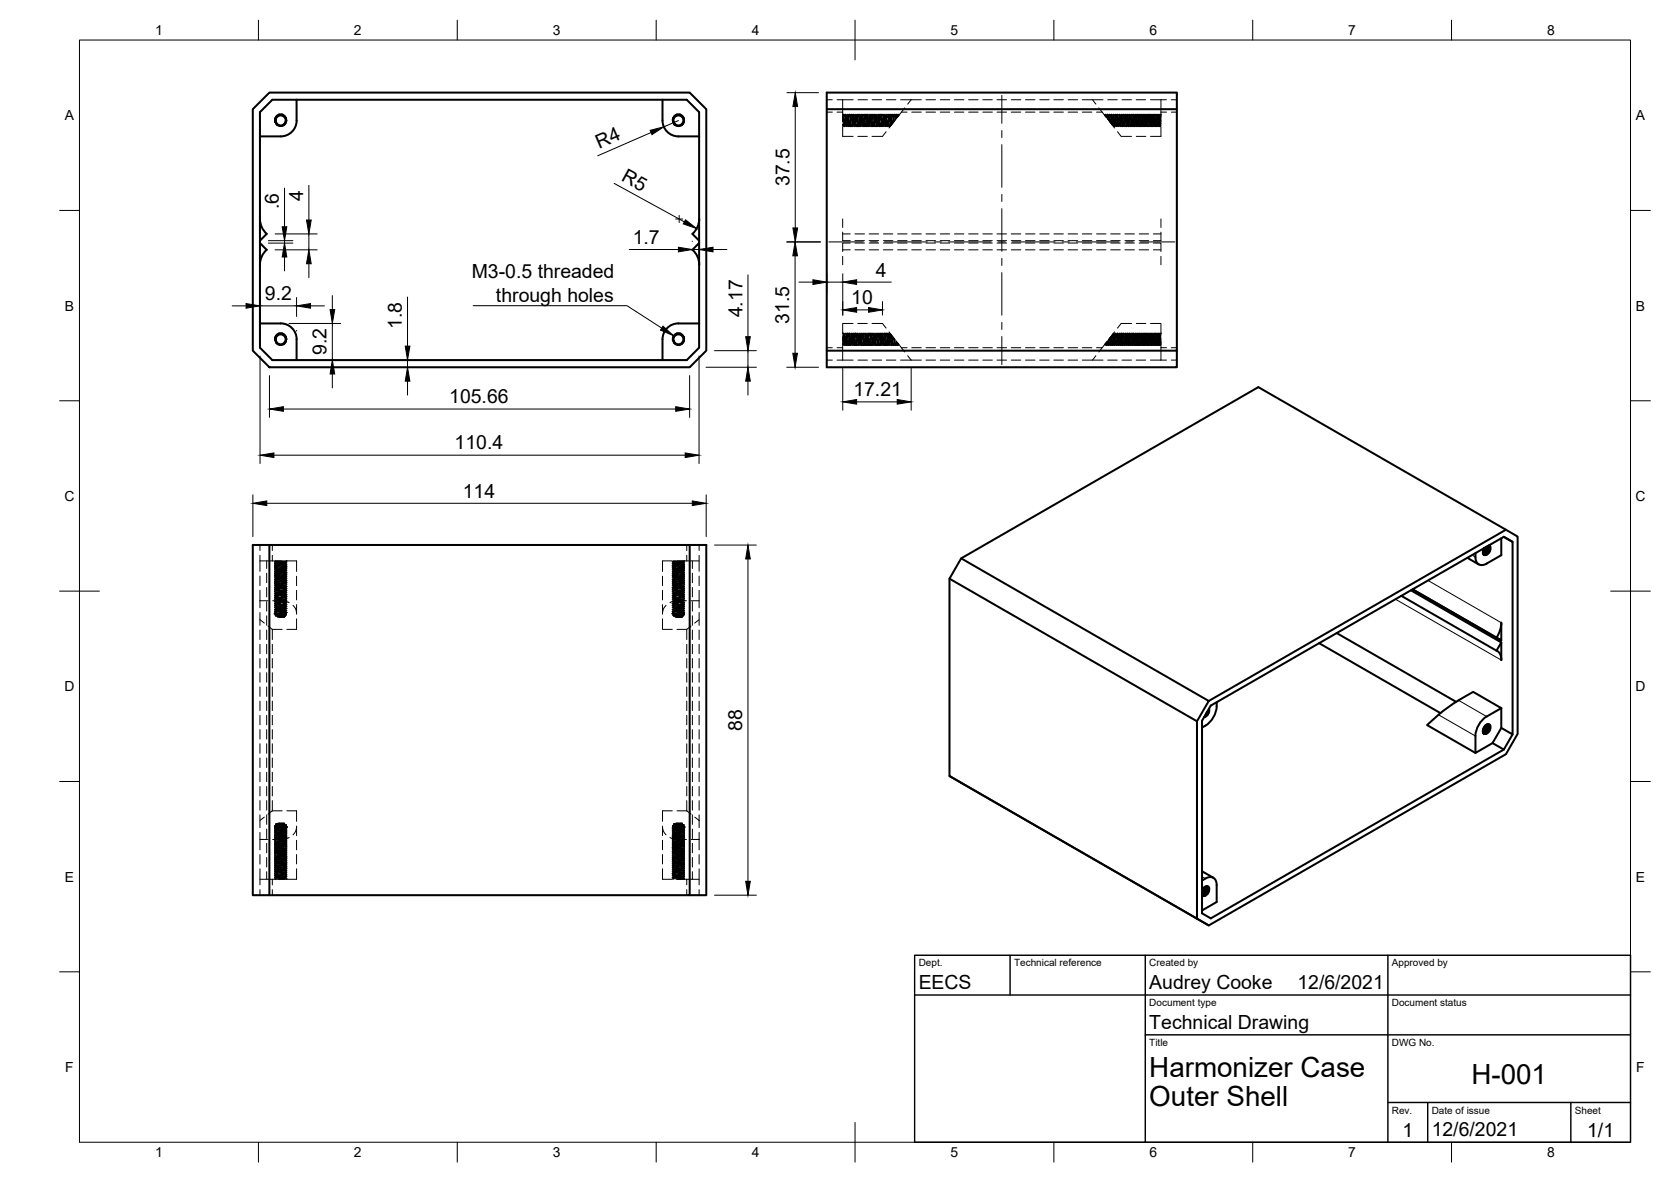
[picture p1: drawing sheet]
<svg xmlns="http://www.w3.org/2000/svg" width="420mm" height="297mm" viewBox="0 0 420 297" stroke-linecap="round" stroke-linejoin="round" font-family="sans-serif">
<defs><g id="words">
<g font-size="7">
<text x="289" y="270.6">Harmonizer Case</text>
<text x="370" y="272.3">H-001</text>
<text x="289" y="278.1">Outer Shell</text>
</g>
<g font-size="4.9">
<text x="150.7" y="37.5" transform="rotate(-24 150.7 37.5)">R4</text>
<text x="156" y="45.3" transform="rotate(29 156 45.3)">R5</text>
<text x="198.5" y="46.8" transform="rotate(-90 198.5 46.8)">37.5</text>
<text x="70.1" y="52.5" transform="rotate(-90 70.1 52.5)">.6</text>
<text x="76.3" y="50.4" transform="rotate(-90 76.3 50.4)">4</text>
<text x="159.1" y="61.3">1.7</text>
<text x="118.6" y="70">M3-0.5 threaded</text>
<text x="220.2" y="69.5">4</text>
<text x="66.6" y="75.4">9.2</text>
<text x="124.7" y="75.8">through holes</text>
<text x="214" y="76.4">10</text>
<text x="101" y="82.6" transform="rotate(-90 101 82.6)">1.8</text>
<text x="186.7" y="79.8" transform="rotate(-90 186.7 79.8)">4.17</text>
<text x="198.5" y="81.3" transform="rotate(-90 198.5 81.3)">31.5</text>
<text x="82.1" y="89.3" transform="rotate(-90 82.1 89.3)">9.2</text>
<text x="112.9" y="101.3">105.66</text>
<text x="214.6" y="99.6">17.21</text>
<text x="114.3" y="112.9">110.4</text>
<text x="116.4" y="125.1">114</text>
<text x="186.6" y="183.7" transform="rotate(-90 186.6 183.7)">88</text>
<text x="231" y="248.5">EECS</text>
<text x="289" y="248.5">Audrey Cooke</text>
<text x="326.2" y="248.5">12/6/2021</text>
<text x="289" y="258.6">Technical Drawing</text>
<text x="352.6" y="285.7">1</text>
<text x="360" y="285.5">12/6/2021</text>
<text x="399.1" y="285.7">1/1</text>
</g>
<g font-size="3.5">
<text x="39" y="8.8">1</text>
<text x="89" y="8.8">2</text>
<text x="139" y="8.8">3</text>
<text x="189" y="8.8">4</text>
<text x="239" y="8.8">5</text>
<text x="289" y="8.8">6</text>
<text x="339" y="8.8">7</text>
<text x="389" y="8.8">8</text>
<text x="16.3" y="30.2">A</text>
<text x="411.3" y="30.2">A</text>
<text x="16.3" y="78">B</text>
<text x="411.3" y="78">B</text>
<text x="16.2" y="125.9">C</text>
<text x="411.2" y="125.9">C</text>
<text x="16.2" y="173.7">D</text>
<text x="411.2" y="173.7">D</text>
<text x="16.3" y="221.6">E</text>
<text x="411.3" y="221.6">E</text>
<text x="16.4" y="269.4">F</text>
<text x="411.4" y="269.4">F</text>
<text x="39" y="290.8">1</text>
<text x="89" y="290.8">2</text>
<text x="139" y="290.8">3</text>
<text x="189" y="290.8">4</text>
<text x="239" y="290.8">5</text>
<text x="289" y="290.8">6</text>
<text x="339" y="290.8">7</text>
<text x="389" y="290.8">8</text>
</g>
<g font-size="2.5">
<text x="231" y="242.9">Dept.</text>
<text x="255" y="242.9">Technical reference</text>
<text x="289" y="242.9">Created by</text>
<text x="350" y="242.9">Approved by</text>
<text x="289" y="252.8">Document type</text>
<text x="350" y="252.8">Document status</text>
<text x="289" y="262.9">Title</text>
<text x="350" y="262.9">DWG No.</text>
<text x="350" y="279.9">Rev.</text>
<text x="360" y="279.9">Date of issue</text>
<text x="396" y="279.9">Sheet</text>
</g>
</g></defs>
<!-- layer: Hidden -->
<g fill="none" stroke="#000" stroke-width=".25">
<path d="M69 30l.3 .2M69.1 30.7l.4 .2M69.3 30.5l-.2 .2M69.3 29.9l-.3 .2 .3 .3-.2 .2M69.4 29.3l.2 .2M69.4 31.4l1.1 .2 1-.1M69.4 29.7l-.3 .2M69.5 31.4l.8 .1M69.5 31.4l.9 .4 .7-.1 .5-.3M69.6 31.1l-.2 .2 .2-.2M69.7 29.3l-.5 .2 .2 .3M70.2 29l-.5 .3"/>
<path d="M70.2 28.8l-.9 .6-.3 .9M70.2 29h1l-.6-.1-1.2 .3M70.2 29h-.4l.1 .2M71 28.8l.6 .4 .4 .5 .1 .6-.3 .2M71.2 29l.9 .9M71.2 29l.3 .1M71.2 29h.3M71.4 31.2l.2 .2M71.5 29.5l.5 .2M71.6 29.5l.4 .2-.2 .2M71.6 29.1l-.2 .2M71.7 30.9l.1 .3-.7 .2"/>
<path d="M71.8 30.7l.2 .1M71.8 30.1l.3 .2M71.8 30.2l.3 .3-.3 .2M72 30.9l-.5 .2M72 29.8l-.2 .2M72.1 30.7l-.2 .2a1.38 1.38 0 0 1-2.1 .3M169.1 30l.2 .2M169.1 30.7l.4 .2M169.3 30.5l-.2 .2M169.4 29.9l-.3 .2 .2 .3-.2 .2M169.4 29.3l.2 .2M169.5 29.7l-.4 .2"/>
<path d="M169.5 31.4l1 .2 1-.1M169.5 31.4l.8 .1M169.5 31.4l.9 .4h.6l.7-.4M169.6 31.1l-.2 .2M169.7 29.3l-.5 .2 .2 .3M169.9 29.2l-.1-.2h.4l-.4 .3M170.2 28.8l-.8 .5-.3 1M170.2 29l1.4 .1-1-.2-1.1 .3M171 28.8l.6 .4 .4 .5 .1 .6-.3 .2M171.3 29l.8 .9M171.4 31.2l.2 .2M171.6 29.5l.4 .2"/>
<path d="M171.6 29.5l.4 .2-.2 .2M171.6 29.1l-.2 .2M171.7 30.9l.1 .3-.7 .2M171.8 30.7l.2 .1M171.9 30.2l.2 .2-.3 .3M172 30.9l-.4 .2M172.1 29.8l-.3 .3 .3 .2M172.1 30.7l-.2 .3a1.37 1.37 0 0 1-2.1 .2M207.9 25.1h1.4M207.9 28.2h1.4M210.5 25.1h4M210.5 28.2h1.4"/>
<path d="M211.9 29.7l.1-1 .1 1.4M211.9 29.3l.1 1.3M211.9 28.9l.1-.2 .3 .3 .2-.3 .2 .3M211.9 25.1v5.5M211.9 31.8v2.5h2.6M211.9 31.5v.2M211.9 31.5h.2M212.1 31.5l.1 .3 .2-.3M212.1 29.7l-.1-1-.1 1.5M212.1 29.5l-.2 2v-.3M212.3 29.7l.1 1.8 .1-.5M212.4 30l-.2 1.8v-.5"/>
<path d="M212.4 29.1l-.3 2.2M212.4 30.4l-.1 1.4-.1-.9M212.4 31.5h.2M212.4 30.3l.2 1.2 .1-1.1M212.5 29.2v-.5l.2 1.9M212.5 28.8l.2 2.2M212.6 31.5l.2 .3M212.6 29.8l.1-.8 .1 1.6M212.7 29h.1M212.8 29.2v-.2l.2 2.2M212.8 29l.2-.3 .2 .3 .3-.3 .2 .3M212.9 29.4l-.1 2.4"/>
<path d="M212.9 29l-.1 2.4M212.9 31.5l-.1 .3M212.9 31.5h.2M213.1 29.6l.1 2.2 .1-.1M213.1 31.5l.1 .3 .2-.3M213.1 29.2l.1 2.4M213.2 29.1l-.2 2.2M213.3 30.3l.1 1.2 .2-1.1M213.4 29.7l-.1-.7-.1 1.7M213.4 31.5h.2M213.6 29.4l-.1-.7-.1 1.8M213.6 28.9l-.1-.2-.1 2.2"/>
<path d="M213.6 31.5l.1 .3 .3-.3M213.6 30.6l.1 1.2 .1-1.1M213.6 29.3l.1-.3 .1 2.8-.2-1.7M213.7 29l.3-.3 .3 .3M213.7 29.9l-.1 1.6-.1-.7M213.9 29.3l.2 2.2v-.1M213.9 29.5l.1-.8 .1 1.6M213.9 31.5h.2M214.1 31.5l.1 .3 .2-.3M214.1 29.9l-.1-1.2-.1 1.2M214.2 30.2l.1-1.2 .1 1.1-.1 1.7-.1-.7M214.3 29.6l-.1-.6-.2 1.8"/>
<path d="M214.3 29l.2-.3 .2 .3 .3-.3 .3 .3M214.4 29.7l-.2 2.1v-.3M214.4 31.5h.2M214.5 29v-.3l.2 2.1M214.5 28.9l.2 2.4M214.5 31.4l.1 .1 .1-2.2 .2 2.2 .1-.1M214.6 31.5l.1 .3 .2-.3M214.6 29.9l-.2 1.6v-.7M214.9 29.9l.2 1.6 .1-.7M214.9 31.5h.2M215 29.2l-.2 2.4M215 28.8l-.2 2.4"/>
<path d="M215.1 31.5l.1 .3M215.1 29.4l.2 2.4M215.1 29.9l.1 1.9 .1-.4M215.2 29.6l.1-.6 .2 1.7M215.3 30.1l-.1-1.1-.1 1.2M215.4 31.5h.2M215.5 31.5l-.3 .3M215.6 31.5l.1 .3 .2-.3M215.6 29.2l-.1-.5-.1 2M215.6 29.6l-.1-.9-.1 1.5M215.6 29.4l-.1 2.1-.1-.1M215.7 30.4l.1 1.4 .1-.9"/>
<path d="M215.7 34.3h2.4M215.7 25.1h2.4M215.8 29.8l.1 1.7 .1-.6M215.9 30.5l-.2 1.3-.1-1M215.9 29.2l-.1-.2-.2 2.2M215.9 29.3l.1-.6 .1 1.9M215.9 29.7l.1-1 .2 1.4M215.9 31.5h.2M216.1 31.5l.1 .3 .3-.3M216.1 29.7l.1-.7 .1 1.7M216.2 30.3l-.1 1.2-.1-1.1M216.3 29.1l.2 2.2"/>
<path d="M216.4 29.5l-.2 2.2M216.4 29.9l-.1 1.9-.1-.5M216.4 31.5h.2M216.5 28.7l-.2 .3-.3-.3-.2 .3-.3-.3-.2 .3M216.5 28.7l.2 .3 .3-.3M216.5 28.8l.2 2.3M216.5 29.1l.2 2.4M216.6 31.5l.1 .3M216.7 29.2v-.2l-.2 2.2M216.7 31.8h.1M216.9 29.8l-.1-.8-.1 1.6M216.9 31.5l-.1 .3"/>
<path d="M216.9 31.5h.2M217 29l-.2 2.4M217 28.7h.1M217 28.9v-.2l-.2 2.3M217 28.7l.2 .3 .3-.3 .2 .3 .3-.3 .3 .3 .2-.3M217.1 30.3l-.1 1.2-.2-1.1M217.1 31.5l.1 .3M217.1 30.1l.1 1.7 .1-.6M217.1 29.6l.2 2.2v-.2M217.1 29.1l.1-.1 .2 2.2M217.2 29.7l-.1 1.8-.1-.5M217.2 31.8h.1"/>
<path d="M217.4 29.4l.2 2.1v-.3M217.4 31.5l-.1 .3M217.4 31.5h.2M217.6 31.5l.1 .3 .3-.3M217.6 29.8l-.1-1.1-.1 1.3M217.6 29.4l-.1-.7-.1 1.7M217.7 30.6l.1 1.2 .1-1.1M217.7 30.1l.1-1.1 .2 1.3M217.8 29.7l-.1-.7-.2 1.7M217.9 30.3l-.2 1.5v-.8M217.9 29l.1-.3 .1 2.1M217.9 31.5h.2"/>
<path d="M218 29.5v-.8l.2 1.7M218.1 29.8l-.2 1.7-.1-.6M218.2 31.8h.1M218.2 29.4l.2 2.1 .1-.2M218.3 29.2l-.2 2.3 .1 .3M218.4 29.3l-.1 2.4M218.4 29.7l-.1 2.1-.1-.3M218.4 30l.2 1.5 .1-.8M218.4 31.5l-.1 .3M218.4 31.5h.2M218.5 28.7h.1M218.5 28.7l.2 .3 .3-.3"/>
<path d="M218.6 28.9l.1 2.4M218.6 30.1l.1-1.1 .1 1.3M218.6 29.3l.1 2.4M218.6 31.5l.1 .3M218.7 31.8h.1M218.8 29.5v-.5l.2 1.8M218.9 31.5l-.1 .3M218.9 31.5h.2M219 28.7h.1M219 28.8l-.1 2.3M219 28.7l.2 .3 .3-.3M219.1 29.1l-.1-.4-.2 2"/>
<path d="M219.1 31.5l.1 .3M219.1 30.3l.1 1.5 .1-.8M219.1 29.9l.2 1.9v-.4M219.1 29.3l-.2 2.2M219.2 31.8h.1M219.3 30l.1 1.5 .1-.7M219.3 25.1h2.4M219.4 29.8l.1-1.1 .1 1.4M219.4 29.3l-.1-.3-.2 2M219.4 31.5h.2M219.5 31.5l-.2 .3M219.5 28.7h.1"/>
<path d="M219.5 28.7l.2 .3 .3-.3M219.6 31.5l.1 .3M219.6 29.6l.1-.6 .2 1.8M219.6 29.6l-.1-.9-.1 1.5M219.7 30.2l-.1 1.3-.1-1M219.7 31.8h.1M219.8 29l.2 2.4M219.9 30l-.1 1.8-.1-.6M219.9 30.4l-.1 1.4-.1-1M219.9 31.5l-.1 .3M219.9 31.5h.2M220 29.2v-.5l.2 1.9"/>
<path d="M220 28.8l.2 2.2M220 28.7h.1M220 28.7l.2 .3 .3-.3M220.1 31.5l.1 .3M220.2 29.3v-.3l-.2 2.1M220.2 31.8h.1M220.4 29.1l-.1 2.3M220.4 29.9l-.1-.9-.1 1.5M220.4 31.5h.2M220.5 29.5l-.2 2.3M220.5 31.5l-.2 .3M220.5 28.7h.1"/>
<path d="M220.5 28.7l.2 .3 .3-.3 .2 .3 .3-.3 .3 .3 .2-.3M220.6 30.2l-.1 1.3-.2-1M220.6 29.6l.1 2.2 .1-.1M220.6 31.5l.1 .3M220.6 29.2l.1 2.3M220.7 29l.2 2.4M220.7 29.6l-.1 1.9-.1-.4M220.7 31.8h.1M220.9 29.6l.2 1.9v-.4M220.9 31.5l-.1 .3M220.9 31.5h.2M221.1 28.9l-.1-.2-.1 2.2"/>
<path d="M221.1 29.3l-.1-.6-.1 1.8M221.1 31.5l.1 .3 .2-.3M221.1 30.5l.1 1.3 .1-1.1M221.1 30.1l.2 1.7 .1-.6M221.2 30l.1-1 .2 1.4M221.3 29.8l-.1-.8-.2 1.5M221.4 29.6l.1-.9 .1 1.6M221.4 31.5h.2M221.6 31.5l.1 .3M221.6 29.7l-.2 1.8v-.5M221.6 29.9l-.1-1.2-.1 1.3M221.7 31.8h.1"/>
<path d="M221.8 29.5l.1 2 .1-.3M221.8 29.1l-.2 2.4M221.9 29.8l-.2 2v-.3M221.9 30.2l-.1 1.6-.1-.7M221.9 30.1l.2 1.4 .1-.9M221.9 31.5h.2M222 31.5l-.2 .3M222 29v-.3l.2 2.1M222 28.7h.1M222 28.9l.2 2.3M222 28.7l.2 .3 .3-.3 .2 .3 .3-.3 .2 .3M222.1 30l.1-1 .1 1.4"/>
<path d="M222.3 29.4v-.4l.2 2M222.4 31.5h.2M222.5 29.3l-.2 2.3M222.5 28.8l-.2 2.4M222.6 31.5l.1 .3 .2-.3M222.6 29.8l.1 2 .1-.3M222.6 29.4l.2 2.4M222.7 29.1l-.2 2.4-.2 .3-.2-.3M222.8 30.1l.1 1.4 .1-.8M222.8 33.1l-.9 1.2h-2.6M222.9 25.1h2.4M222.9 29.4l-.1-.4-.1 1.9"/>
<path d="M222.9 31.5h.2M223.1 29.6l-.1-.9-.1 1.6M223.1 31.5l.1 .3 .3-.3M223.1 29.1l-.1-.4-.1 2M223.1 29.5l.1-.5 .1 2.8-.1-1.5M223.2 29h.1M223.2 30.1l-.1 1.4-.1-.9M223.3 29l.2-.3 .2 .3 .3-.3 .3 .3 .2-.3 .2 .3M223.4 30.5l-.2 1.3-.1-1.1M223.4 29.1l.1 2.4 .2 .3 .2-.3M223.4 29.3l.1-.6 .1 1.8M223.4 29.7l.1-1 .1 1.4"/>
<path d="M223.4 31.5h.2M223.8 29.4l-.1-.4-.2 2M223.9 29.6l-.2 2.1M223.9 30l-.1 1.8-.1-.5M223.9 30l-.1-1-.1 1.4M223.9 31.5h.1M224 28.8l.2 2.5M224 31.2v.3M224 29.1l.2 2.3M224.1 30.1l-.2 1.4-.1-.9M224.2 29.1l.2 2v-.7M224.3 30.4v.8"/>
<path d="M224.3 29l-.2 2.4M224.5 30.2v.7M224.5 29.2v-.5l.2 2M224.6 30.5l-.1 .4M224.6 29.3l.1-.3 .2 1.5v-.1M224.7 29h.1M224.8 29l.2-.3 .2 .3 .3-.3 .3 .3 .2-.3-.1 .4M224.8 29.1l-.2 1.7-.1-2.1-.1 .6M224.9 30.4h.1M224.9 29.2l.1-.5 .1 1.5M224.9 30.1l.1 .3M225 29.2v-.5l.1 1.4"/>
<path d="M225 30.3l-1.5 1.9M225.3 29.9l-.1-.9-.1 1.2M225.4 29.1l.1-.4 .1 .9M225.4 29.8l-.1-.8-.1 1M225.9 29.2l-.1-.2v.3M226 29v-.2v.2M226.4 25.1h5.2M226.7 28.2h1.4M227.5 27.1l-1.8 2.2v-.3l-.1 .5-.1-.7-.1 .9M229.1 25.1l-.9 1.1M229.3 28.2h2.3M232.8 25.1h2.4"/>
<path d="M232.8 28.2h2.4M236.4 25.1h2.4M236.4 28.2h2.4M240 25.1h2.4M240 28.2h2.4M243.6 25.1h2.3M243.6 28.2h2.3M247.1 25.1h2.4M247.1 28.2h2.4M250.7 25.1h2.4M250.7 28.2h2.4M254.3 25.1h2.4"/>
<path d="M254.3 28.2h2.4M257.9 25.1h2.3M257.9 28.2h2.3M261.4 25.1h2.4M261.4 28.2h2.4M265 25.1h2.4M265 28.2h2.4M268.6 25.1h2.4M268.6 28.2h2.4M272.1 25.1h5.2M272.1 28.2h2.4M274.7 25.1l.8 1.1"/>
<path d="M275.7 28.2h1.4l.9 1.2M276.3 27.1l.8 1.1M277.8 29.1l.1-.4v.5M277.9 29.1v-.4l.3 .8v-.5l.1 .7M277.9 28.7l-.1 .3M277.9 28.7h.1M277.9 28.7l.2 .3 .3-.3M278.3 28.9l.1-.2 .1 1.2 .1-.8 .1 1.1M278.4 28.9v-.2l.1 1.3M278.4 28.7h.1M278.4 28.7l.2 .3 .3-.3M278.5 25.1h2.4"/>
<path d="M278.8 30.3v-.3v.3l1.4 1.9M278.8 29.3l-.1-.3-.1 1.1M278.8 28.8l.2 1.8M278.9 28.8l.2 1.9 .1-1.7 .1 .4M278.9 28.7h.1M278.9 28.7l.2 .3 .3-.3 .3 .3 .2-.3M279 30.1v.4M279.1 29.1l.2 1.8M279.4 28.8l.2 2.5M279.4 28.8l.2 2.6M279.6 29.3v-.3l-.2 2.1v-.5M279.8 30.7l-.1 .8"/>
<path d="M279.8 29.7l-.1-.7-.2 2.2M279.8 29.2l-.1 2.2M279.8 29.6l.1-.9 .2 1.6M279.8 31.5h.2M279.8 31.5v.1M279.9 28.7h.1M279.9 28.7l.2 .3 .3-.3 .2 .3 .3-.3 .3 .3 .2-.3M280 30.2l-.2 1.3-.1-1M280 29.4l.1 2.4-.1-.3M280.1 29l.2 2.4M280.1 29.9l-.1 1.6-.1-.6M280.1 31.8h.1"/>
<path d="M280.3 29.4l.2 2.1v-.1M280.3 29.8l-.1 2-.1-.3M280.3 31.5h.2M280.4 31.5l-.2 .3M280.4 29.2v-.5l-.2 1.9M280.5 28.9l.1 2.3M280.5 31.5l.1 .3 .2-.3M280.5 30.4l.1 1.4 .1-.9M280.6 30.2l.1-1.2 .1 1.2M280.7 29.9l-.1-.9-.2 1.5M280.8 29.7l.1-1 .1 1.4M280.8 31.5h.2"/>
<path d="M280.9 28.8l-.1 2.4M281 31.5l.1 .3 .2-.3M281 33.1l.9 1.2h2.6M281 29.7l-.2 1.8v-.4M281 29.8l.2 2v-.3M281.2 29.5l.1 2 .1-.3M281.2 29.3l-.2 2.2-.1-.1M281.3 31.5h.2M281.4 28.8l.2 2.3M281.4 28.7l.2 .3M281.5 31.5l.1 .3 .2-.3M281.5 30l.1-1 .1 1.4"/>
<path d="M281.5 29.6l-.1-.9-.1 1.6M281.6 30.8l-.1 .7-.2-1.6-.2 1.9v-.5M281.6 29h.1M281.6 29.6l.1-.6 .2 1.8M281.7 29l.2-.3 .2 .3 .3-.3 .2 .3M281.8 30.5l-.1 1.3-.1-1.1M281.8 29l-.1 2.4M281.8 31.5h.2M281.9 29.3v-.6l.2 1.8M282 31.5l.1 .3 .2-.3M282 29.7l.1 2.1 .1-.2M282 29.1l-.1 2.4"/>
<path d="M282.1 25.1h2.4M282.2 30.1l.1 1.4 .1-.9M282.3 30.4l.1-1.7 .1 .7 .1-.3 .2 1.9M282.3 29.2l-.1-.2-.2 2.1M282.3 29.6l-.1 2.2v-.1M282.3 31.5h.2M282.5 29.1l.1 2.4M282.5 31.5l.1 .3 .3-.3M282.5 30.6l.1 1.2 .1-1.1M282.6 29l.3-.3 .2 .3M282.6 30.3l-.1 1.2-.1-1.1M282.7 29.1l.2 2.2"/>
<path d="M282.8 29.4l.1-.7 .1 1.7M282.8 31.5h.2M283 28.9l-.1-.2-.1 2.3M283 31.5l.1 .3 .2-.3M283 30l.2 1.8 .1-.6M283.1 29h.1M283.1 29.4v-.4l-.2 2M283.3 29.7l-.2 2.1v-.2M283.3 29.8l-.1-.8-.1 1.6M283.3 31.5h.2M283.4 28.9l.2 2.4M283.5 30.1l-.1 1.4-.2-.9"/>
<path d="M283.5 29.8l-.1-1.1-.1 1.3M283.6 29.1l.2 2.4-.1 .3-.2-.3M283.6 29.7l-.1 1.8-.1-.5M283.8 29.5l.2 2v-.3M283.8 30.3l-.1 1.5-.1-.8M283.8 31.5h.2M283.9 29.1v-.4l.2 2M283.9 28.8l-.2 2.3M283.9 28.7l-.2 .3-.3-.3-.2 .3M283.9 28.7l.2 .3M284 31.5l.1 .3 .3-.3M284 29.9l.1 1.9 .1-.4"/>
<path d="M284.1 29h.1M284.1 30l.1-1 .2 1.3M284.2 30l-.1-1-.1 1.4M284.2 29l.2-.3 .2 .3 .3-.3 .3 .3 .2-.3 .2 .3M284.3 31.5h.2M284.4 29.3l-.2 2.4M284.5 29.7l-.1-1-.1 1.5M284.5 29.5l-.2 2v-.3M284.5 29.3l.1 2.4M284.7 29.7l.1 1.8 .1-.4M284.7 29.2l-.2 2.3 .1 .3 .2-.3M284.8 30.4l-.2 1.4-.1-1"/>
<path d="M284.8 29.2l.1-.5 .1 1.9M284.8 30l.2 1.5 .1-.8M284.8 31.5h.2M285 31.5l.1 .3M285 29.9l.1-.9 .1 1.5M285 29.1l-.1-.4-.1 2.1M285.1 30.3l.1 1.5 .1-.8M285.2 29.5v-.5l.2 1.9M285.3 29.5l-.2 2.3M285.3 29.8l.1-1.1 .1 1.3M285.3 31.5h.2M285.3 31.5l-.2 .3"/>
<path d="M285.5 29.2l.1 2.3M285.5 31.5l.1 .3M285.6 29l-.2 2.4M285.6 31.8h.1M285.7 25.1h2.4M285.7 30.2l.1 1.3 .1-1M285.7 34.3h2.4M285.8 29.4l-.1-.4-.2 2M285.8 30.1l-.1 1.7-.1-.6M285.8 31.5h.2M285.8 31.5l-.1 .3M285.9 28.7l-.3 .3"/>
<path d="M285.9 28.7h.1M285.9 28.9v-.2l.2 2.3M285.9 28.9v-.2l-.2 2.2M285.9 28.7l.2 .3 .3-.3 .2 .3 .3-.3 .3 .3 .2-.3M286 31.5l.1 .3 .2-.3M286 30.1l.1 1.7 .1-.7M286 29.3l.1-.3 .2 2.1M286.1 30.2l-.1 1.3-.1-.9M286.2 29l.2 2.4M286.3 31.5h.2M286.4 29.1l-.2 2.4M286.5 31.5l.1 .3 .3-.3"/>
<path d="M286.5 29.9l-.1-1.2-.1 1.3M286.5 29.5l.2 2.2M286.7 29.6l-.1-.6-.2 1.8M286.8 30.2l-.2 1.6v-.7M286.8 29l.1-.3 .1 2.1M286.8 29.9l-.1-.9-.1 1.5M286.8 31.5h.2M287 31.5l.1 .3M287 30l-.1 1.5-.2-.8M287 29.3l-.1-.6-.1 1.8M287.1 30.5l.1 1.3 .1-1M287.1 29.2l.3 2.3-.2 .3"/>
<path d="M287.1 31.8h.1M287.1 29.6l-.1 1.9-.1-.4M287.3 29.6l.2 1.9v-.4M287.3 29.3l-.1 2.3M287.3 29.6l.1-.9 .1 1.5M287.3 31.5h.2M287.4 28.7h.1M287.4 28.7l.2 .3 .3-.3M287.5 29.4l.1 2.4M287.5 31.5l.1 .3M287.6 29.9l.1-.9 .2 1.4M287.6 31.8h.1"/>
<path d="M287.7 30.1l-.1-1.1-.1 1.3M287.8 29.8l-.1 2-.1-.4M287.8 31.5h.2M287.8 31.5l-.1 .3M287.9 28.7h.1M287.9 28.7l.2 .3 .3-.3M288 28.8l.1 2.4M288 29.2l-.1-.5-.2 2M288 31.5l.1 .3 .3-.3M288 29.4l-.2 2.1v-.2M288 30.3l.1 1.5 .1-.9M288.2 29.8l.1 1.7 .1-.6"/>
<path d="M288.2 29.1l-.2 2.3M288.3 29.7l.1-1 .1 1.4M288.3 30.1l.2 1.4 .1-.9M288.3 31.5h.2M288.4 28.7h.1M288.4 28.9l-.2 2.3M288.4 28.7l.2 .3 .3-.3M288.5 31.5l.1 .3M288.5 29.7l.1-.7 .1 1.6M288.5 29.8l.2 2v-.3M288.6 31.8h.1M288.7 29.4v-.4l.2 2"/>
<path d="M288.8 30l-.2 1.8v-.5M288.8 31.5h.2M288.8 31.5l-.1 .3M288.9 28.8l.2 2.3M288.9 28.7h.1M288.9 28.7l.2 .3 .3-.3M289 31.5l.1 .3M289 29.5l-.1-.8-.1 1.6M289.1 29.1l-.2 2.2M289.1 31.8h.1M289.2 30.3l.1 1.2 .2-1.1M289.3 25.1h4"/>
<path d="M289.3 30.6l-.1 1.2-.1-1.1M289.3 29.5l-.1-.5-.1 1.9M289.3 29l-.1 2.4M289.3 31.5h.2M289.3 29.4l.1-.7 .2 1.8M289.3 31.5l-.1 .3M289.4 28.7h.1M289.4 28.7l.2 .3 .3-.3 .3 .3 .2-.3M289.5 29.6l.1 2.2 .1-.2M289.5 31.5l.1 .3M289.5 29.2l.1-.2 .2 2.2M289.6 30l-.1 1.5-.1-.8"/>
<path d="M289.6 31.8h.1M289.8 29.2l.1 2.3 .2 .3 .2-.3M289.8 29.6l-.1 2.2-.1-.1M289.8 31.5h.2M289.9 31.5l-.2 .3M290 29.4l-.1-.7-.1 1.7M290 29l.1 2.4M290 30.6l.1 1.2 .1-1.1M290.2 29.7l-.1-.7-.2 1.7M290.3 29.5l.1-.8 .1 1.6M290.3 30l-.1-1-.1 1.4M290.3 31.5h.2"/>
<path d="M290.4 28.7h.1M290.4 28.7l.2 .3 .3-.3M290.4 28.8l-.1 2.2M290.5 31.5l.1 .3M290.5 29.9l-.2 1.6v-.7M290.5 30l.2 1.8v-.5M290.6 29.3l.2 2.2 .1-.1M290.6 31.8h.1M290.7 29.5l-.2 2-.1-.3M290.8 31.5h.2M290.9 31.5l-.2 .3M290.9 28.7h.1"/>
<path d="M290.9 28.9l.2 2.4M290.9 28.7l.2 .3 .3-.3 .3 .3 .2-.3M291 31.5l.1 .3 .2-.3M291 30.2l.1-1.2 .1 1.2M291 29.7l-.1-1-.1 1.4M291 31v.5l-.2-1.8-.2 2.1v-.3M291.1 29.8l.1-.8 .2 1.6M291.3 30.3l-.1 1.5-.1-.9M291.3 31.5h.2M291.4 29.1v-.4l.2 2M291.4 28.8l-.2 2.4M291.5 31.5l.1 .3 .2-.3"/>
<path d="M291.5 29.9l.1 1.9 .1-.4M291.5 29.3l-.2 2.2v-.1M291.7 29.9l.1 1.6v-1.3M291.7 29l-.2 2.3M291.8 30.2l.1-1.5-.2 3M291.8 31.5h.1M291.9 25.1v5.5M291.9 31.8v2.5h-2.6M291.9 28.2h1.4M294.5 25.1h1.4M294.5 28.2h1.4M211.9 58.8h1.9"/>
<path d="M211.9 58.3v2.2h1.9M211.9 55v2.2M215 58.8h2.4M218.5 58.8h2.4M222.1 58.8h2.4M225.7 58.8h2.4M229.3 58.8h2.3M232.8 58.8h2.4M236.4 58.8h2.4M240 58.8h2.4M243.6 58.8h2.3M247.1 58.8h2.4"/>
<path d="M250.7 58.8h2.4M254.3 58.8h2.4M257.9 58.8h2.3M261.4 58.8h2.4M265 58.8h2.4M268.6 58.8h2.4M272.1 58.8h2.4M275.7 58.8h2.4M279.3 58.8h2.4M282.9 58.8h2.3M286.4 58.8h2.4M290 58.8h1.9"/>
<path d="M291.9 55v2.2M291.9 58.3v2.2h-1.9M211.9 62.8h1.9M211.9 64.4v2.1M213.8 61.1h-1.9v2.1M215 62.8h2.4M215 60.5h2.4M215 61.1h2.4M218.5 62.8h2.4M218.5 60.5h2.4M218.5 61.1h2.4M222.1 62.8h2.4"/>
<path d="M222.1 60.5h2.4M222.1 61.1h2.4M225.7 62.8h2.4M225.7 60.5h2.4M225.7 61.1h2.4M229.3 62.8h2.3M229.3 60.5h2.3M229.3 61.1h2.3M232.8 62.8h2.4M232.8 60.5h2.4M232.8 61.1h2.4M236.4 62.8h2.4"/>
<path d="M236.4 60.5h2.4M236.4 61.1h2.4M240 62.8h2.4M240 60.5h2.4M240 61.1h2.4M243.6 62.8h2.3M243.6 60.5h2.3M243.6 61.1h2.3M247.1 62.8h2.4M247.1 60.5h2.4M247.1 61.1h2.4M250.7 62.8h2.4"/>
<path d="M250.7 60.5h2.4M250.7 61.1h2.4M254.3 62.8h2.4M254.3 60.5h2.4M254.3 61.1h2.4M257.9 62.8h2.3M257.9 60.5h2.3M257.9 61.1h2.3M261.4 62.8h2.4M261.4 60.5h2.4M261.4 61.1h2.4M265 62.8h2.4"/>
<path d="M265 60.5h2.4M265 61.1h2.4M268.6 62.8h2.4M268.6 60.5h2.4M268.6 61.1h2.4M272.1 62.8h2.4M272.1 60.5h2.4M272.1 61.1h2.4M275.7 62.8h2.4M275.7 60.5h2.4M275.7 61.1h2.4M279.3 62.8h2.4"/>
<path d="M279.3 60.5h2.4M279.3 61.1h2.4M282.9 62.8h2.3M282.9 60.5h2.3M282.9 61.1h2.3M286.4 62.8h2.4M286.4 60.5h2.4M286.4 61.1h2.4M290 61.1h1.9v2.1M290 62.8h1.9M291.9 64.4v2.1M69 85l.3 .2-.3 .3 .4 .2"/>
<path d="M69 85.6l.4 .2M69.1 84.8l.2 .2M69.3 86.1l.2-.2-.2 .3 .7 .2M69.3 85.4l-.3 .2M69.3 84.4l.2 .2M69.3 86.2l.6 .2M69.4 84.8l-.3 .1M69.5 86.4l1 .4 .7-.1 .4-.3M69.6 84.5l-.5 .2M69.6 84.1l.2 .2M69.7 84l1.6-.1-.3 .2M69.7 84.3l.1-.1a1.4 1.4 0 0 1 2.3 .7"/>
<path d="M69.9 84.2l-.6 .2M70.1 83.8l.2 .3M70.2 83.8l-.8 .5-.4 1M70.2 83.8h.9M71 83.8l.8 .6a.72 .72 0 0 1 0 1.1l.3 .2-.5 .2M71.1 86.4l.1 .2-.4 .1-.6-.2M71.4 84.3l.5 .3M71.4 84l-.2 .2M71.4 84.3l.5 .2M71.5 86.1l.2 .2M71.7 86.3l-.7 .2M71.8 85.7l.2 .2"/>
<path d="M71.8 84.9l.3 .2-.3 .3M71.8 85l.3 .2M71.9 84.5l-.2 .3M71.9 86l-.5 .2M72 84.6l-.2 .2M72.1 85.7l-.4 .6-.5 .3h-1l-.4-.3M169.1 85l.2 .2-.2 .3 .3 .2M169.1 85.6l.3 .2M169.1 84.8l.3 .2M169.3 86.1l.2-.2-.2 .3 .7 .2M169.3 85.4l-.2 .2M169.3 84.4l.2 .2"/>
<path d="M169.3 86.2l.6 .2M169.4 84.8l-.3 .1M169.5 86.4l1 .4 .8-.1 .4-.3M169.6 84.5l-.5 .2M169.6 84.1l.2 .2M169.7 84l1.6-.1-.3 .2M169.8 84.3l.1-.1a1.38 1.38 0 0 1 2.2 .7M169.9 84.2l-.5 .2M170.1 83.8l.2 .3M170.2 83.8l-.8 .5-.3 1M170.2 83.8h1M171 83.8l.9 .6a.72 .72 0 0 1-.1 1.1l.3 .2-.4 .2"/>
<path d="M171.1 86.4l.1 .2-.4 .1-.5-.2M171.4 84l-.2 .2M171.4 84.3l.6 .3M171.4 84.3l.5 .2-.2 .3M171.6 86.1l.1 .2M171.7 86.3l-.7 .2M171.8 85.7l.2 .2M171.8 84.9l.3 .2-.2 .3M171.8 85l.3 .2M172 86l-.6 .2M172 84.6l-.2 .2M172.1 85.7l-.3 .5-.6 .4h-1l-.4-.3"/>
<path d="M207.9 87.4h1.4M207.9 90.5h1.4M210.5 90.5h4M211.9 84.3l.1 1.2M211.9 84.8v.1M211.9 86.3h.1M211.9 84.9v2.5h-1.4M211.9 87.4v3.1M211.9 83.9l.1-.2 .3 .3M211.9 85.2v.5M212 84v-.3l.2 2.2M212 83.9l.2 2.4"/>
<path d="M212.3 84.8l-.1-.8-.2 1.6M212.3 84l-.2 2.4M212.3 84l.2-.3 .2 .3M212.4 86.6h.2M212.4 85.2l.2 1.4 .1-1.1M212.4 83.8l-.1 2.4M212.4 86.6l-.1 .2-.2-.2-.2 .1M212.5 84.2l-.2 2.4M212.6 86.6l.2 .2M212.6 84.8l.1 2 .1-.3M212.6 84.4l.2 2.4M212.6 84.7l-.2 1.8v-.5"/>
<path d="M212.7 84h.1M212.8 84.3v-.3l.2 2.1M212.8 84.5l.1 2 .1-.3M212.8 84l.2-.3 .2 .3 .3-.3 .2 .3M213.1 84.6l-.1-.9-.1 1.6M213.1 84.2l-.1-.5-.1 2M213.1 85l.1-1 .1 1.4M213.1 85.4l.2 1.4 .1-.9M213.3 85.5l-.1 1.3-.1-1M213.4 84.6l-.1-.6-.1 1.8M213.4 84.3l.1-.6 .1 1.8M213.4 84.7l.1-1 .1 1.4"/>
<path d="M213.4 86.6l-.1 .2-.4-.2-.1 .2M213.4 86.6l.3 .2 .3-.2M213.7 84.2l-.3 2.3M213.7 84l.3-.3 .3 .3M213.7 85l-.1 1.5-.1-.7M213.8 85.1l.1 1.5 .1-.9M213.9 84.3l.2 2.2M213.9 84.6l-.2 2.1M213.9 85l-.1 1.8-.1-.5M213.9 86.6h.2M214 83.8l.2 2.3M214 84.1l.2 2.4"/>
<path d="M214.1 86.6l.1 .2 .2-.2 .3 .2 .4-.2 .2 .2 .2-.2M214.1 84.5l.1-.5 .2 1.9M214.4 85.1l-.1-1.1-.1 1.3M214.5 84l-.2 2.4M214.5 81.3h-2.6v2.4M214.5 86l.2-2-.1 2.6-.1-.3M214.5 83.9l-.2 2.1M214.6 85.1l.1 1.7 .1-.6M214.6 84.7l.2 2.1v-.2M214.9 84.8l.2 1.8 .1-.7M215.1 85.2l-.2 1.4-.1-1M215.1 84.8l-.1-1.1-.1 1.4"/>
<path d="M215.1 84.4l-.1-.7-.1 1.7M215.2 85.6l.1 1.2 .1-1.1M215.2 84.1l.2 2.4M215.2 84.8l.1-.8 .2 1.7M215.3 84l-.3-.3-.3 .3-.2-.3-.2 .3M215.4 85.3l-.2 1.5v-.8M215.4 84.1l.1-.4 .1 2.1M215.4 86.6h.2M215.5 84.5v-.8l.1 1.7M215.6 86.6l.1 .2 .2-.2 .3 .2 .4-.2 .1 .2M215.7 81.3h2.4M215.7 90.5h2.4"/>
<path d="M215.8 84.9l-.1-.9-.1 1.5M215.9 84.1l-.3 2.2M215.9 84.3l-.1 2.4M215.9 84.7l-.1 2.1-.1-.2M215.9 85.3l.2 1.3 .1-1.2M216 84.3l.2 2.4M216.1 83.9l.1 2.4M216.1 84.6l-.2 2v-.5M216.3 84.6l.1 2 .1-.5M216.3 84.2v-.2l.2 2.2M216.5 83.8l-.2 2.4M216.5 84.1v-.4l-.2 2.1"/>
<path d="M216.6 84.9l.1-.9 .1 1.5M216.6 85.3l.1 1.5 .1-.8M216.6 84.9l.2 1.9v-.4M216.7 86.8h.1M216.8 86.8l.1-.2 .3 .2M216.9 84.8l.1-1 .1 1.3M216.9 84.7l-.1-.7-.1 1.7M217 83.7l-.3 .3-.2-.3-.3 .3-.2-.3-.3 .3-.2-.3-.2 .3M217 83.7h.1M217 83.7l.2 .3M217.1 84.7l-.1-.9-.1 1.4M217.2 84.1l-.2 2.3"/>
<path d="M217.2 84.9l-.1 1.7-.1-.7M217.2 86.8h.1M217.3 86.8l.1-.2 .3 .2M217.3 85.2l.1 1.3 .2-.9M217.4 84.4l.2 2.2v-.2M217.4 85.1l-.2 1.7v-.6M217.4 85.5l-.1 1.3-.1-1M217.4 83.9l.3 2.1M217.5 84.3l.1-.5 .1 1.8M217.6 84.4l.1-.4 .2 2M217.7 85.2l.1-1.2 .2 1.2M217.7 86.8l.2-.2 .3 .2"/>
<path d="M217.9 84.1l-.1 2.4M218 84.5l-.2 2.3M218.1 84.6l.2 2.1M218.1 84.2l.1 2.4M218.2 86.8h.1M218.3 84.3l-.2 2.2-.1-.1M218.3 84.5l-.1-.5-.2 1.9M218.3 86.8l.1-.2 .3 .2M218.4 84.9l.2 1.7 .1-.8M218.5 83.7l-.2 .3-.3-.3-.2 .3-.3-.3-.3 .3M218.5 83.7h.1M218.5 83.7l.2 .3 .3-.3"/>
<path d="M218.6 84.3l-.1-.6-.1 1.8M218.6 83.9l-.1-.2-.1 2.2M218.6 85l-.2 1.6-.1-.9M218.6 85.5l.1 1.3 .1-1M218.7 85.1l.1 1.7 .1-.6M218.7 84.7l.1-.7 .2 1.8M218.7 84.2l.2 2.3M218.7 86.8h.1M218.9 84.6l.1-.9 .1 1.6M218.9 86.6l.3 .2M218.9 86.6l-.1 .2M219 83.7h.1"/>
<path d="M219 83.7l.2 .3 .3-.3M219.1 84.9l-.1-1.2-.1 1.3M219.2 86.8h.1M219.3 81.3h2.6l.9 1.2M219.3 86.8l.1-.2 .3 .2M219.3 90.5h2.4M219.3 85.1l-.1-1.1-.1 1.4M219.4 84.3l-.1-.3-.2 2.2M219.4 84.8l-.2 2v-.3M219.4 85.2l-.1 1.6-.1-.7M219.5 84v-.3l.2 2.1M219.5 83.7h.1"/>
<path d="M219.5 83.8l.2 2.4M219.5 83.7l.2 .3 .3-.3M219.6 84.5l-.1 2.1-.1-.3M219.7 85.3l-.1 1.3-.1-1.1M219.7 86.8h.1M219.8 84.7l.1 1.9 .1-.6M219.8 84.1l.2 2.2M219.8 86.8l.1-.2 .3 .2M220 83.9l-.2 2.4M220 84.3l-.2 2.4M220 83.7h.1M220 83.7l.2 .3 .3-.3"/>
<path d="M220.1 84.4l.2 2.4M220.2 86.8h.1M220.3 86.8l.1-.2 .3 .2M220.3 85.6l-.1-1.6v2.8l.1-.3M220.4 84.8l-.1-.8-.1 1.6M220.5 83.7h.1M220.5 83.7l.3 .3 .2-.3 .2 .3 .3-.3 .3 .3 .2-.3M220.6 84.6l-.1-.8-.1 1.5M220.6 84.2l-.1-.4-.1 1.9M220.7 85.4l.1 1.4 .1-.9M220.7 84.1l-.2 2.2M220.7 84.8l-.1 1.8-.1-.6"/>
<path d="M220.7 86.8h.1M220.8 85.3l.1 1.3 .1-1.1M220.9 85.5l-.2 1.3-.1-1M220.9 84.5l.2 2.1v-.3M220.9 84.4l.1-.6 .1 1.7M220.9 84.8l.1-1.1 .1 1.4M221.1 84.3l.1-.3 .2 2.1M221.2 85.1l.1-1.1 .1 1.4M221.4 84.6l-.2 2.2v-.1M221.4 85l-.1 1.8-.1-.5M221.5 83.8l.2 2.2M221.5 84.1l.2 2.4"/>
<path d="M221.6 86.6l-.3 .2-.4-.2-.1 .2M221.6 86.6l.1 .2M221.7 86.8h.1M221.8 84.6l-.1-.6-.2 1.8M221.8 84.2l-.2 2.3M221.9 85l.2 1.5 .1-.8M222 84l-.2 2.4M222 83.7h.1M222 83.8l-.2 2.2M222 83.7l.3 .3 .2-.3 .2 .3 .3-.3 .2 .3M222.1 84.9l-.1 1.6-.2-.7M222.1 85l.1 1.8 .1-.5"/>
<path d="M222.1 84.6l.2 2.2v-.1M222.2 84.5l.1-.5 .2 1.9M222.2 84.3l.3 2.1M222.6 84.8l-.1-1.1-.1 1.4M222.6 84.4l-.1-.7-.1 1.8M222.7 85.6l.1 1.2 .1-1.1M222.8 85.2l-.1-1.2-.1 1.2M222.9 85.3l-.2 1.5v-.8M222.9 90.5h2.4M222.9 84.4l-.1-.4-.1 2M222.9 84.1l.1-.4 .1 2M222.9 84.5l.1-.8 .2 1.6"/>
<path d="M223.1 84.4l-.2 2.2v-.2M223.2 84l.2 .1 .1 2.3M223.2 85.2l-.1 1.4-.1-1M223.3 84.8l.1 1.8 .1-.7M223.4 84.4l-.1 2.3M223.4 84.8l-.1 2-.1-.3M223.4 86.6h.2M223.5 86.6l-.2 .2-.2-.2-.3 .2-.2-.2-.3 .2-.4-.2-.1 .2M223.5 83.4l1.5 1.9M223.6 84.3l.1 2.4M223.6 83.9l.1 2.4M223.6 86.6l.1 .2 .2-.2 .4 .2 .2-.2"/>
<path d="M223.6 84.7l.1-.7 .1 1.7M223.9 83.9l-.2 .1-.2-.3-.2 .3M223.9 84.9l-.1-.9-.1 1.5M223.9 83.9l-.1 1.9M224 84l-.1 2.2M224 84l.1 1M224.1 84.1v.9M224.2 86.2v.6l.2-2.3 .2 2M224.2 84.2l-.2 2M224.2 84.7l-.1 1.9-.1-.5M224.2 84.3l.1 .6M224.4 86.6l.3 .2 .3-.2"/>
<path d="M224.5 84.5l-.2 2.3-.1-.6M224.6 85.2v-.5l-.1 1.8-.1-.4M224.6 84.8v.4M224.7 86.4l.1 .4 .1-1.6 .2 1.3M224.7 84.9v.5M224.8 85v.1M224.9 85.1l-.2 1.7v-.4M224.9 86.6h.2M225.1 85.4l-.2 1.2v-.3M225.1 86.6l.1 .2 .2-.2 .4 .2 .2-.2M225.3 85.7l-.1 1.1v-.4M225.3 85.7l.1 .9 .1-.7"/>
<path d="M225.4 85.8l-.1 1-.1-.4M225.5 85.9l.2 .9 .1-.5M225.8 86.3v.5l-.1-.6 1 1.2M225.9 86.4l.1 .1M225.9 86.6h.1M226.4 90.5h5.2M226.7 87.4l.8 1.1M226.7 87.4h1.4M228.2 89.4l.9 1.1M229.3 87.4h2.3M232.8 87.4h2.4M232.8 90.5h2.4"/>
<path d="M236.4 87.4h2.4M236.4 90.5h2.4M240 87.4h2.4M240 90.5h2.4M243.6 87.4h2.3M243.6 90.5h2.3M247.1 87.4h2.4M247.1 90.5h2.4M250.7 87.4h2.4M250.7 90.5h2.4M254.3 87.4h2.4M254.3 90.5h2.4"/>
<path d="M257.9 87.4h2.3M257.9 90.5h2.3M261.4 87.4h2.4M261.4 90.5h2.4M265 87.4h2.4M265 90.5h2.4M268.6 87.4h2.4M268.6 90.5h2.4M272.1 87.4h2.4M274.7 90.5h2.6M275.5 89.4l-.8 1.1h-2.6M277.1 87.4l-.8 1.1"/>
<path d="M277.8 86.6l.3 .2 .4-.2 .1 .2M277.9 86.4l-.1 .1M278 86.2v.3l-.1-.1M278 86.2l-.9 1.2h-1.4M278.4 85.7l-.2 1.1-.1-.6v.6l.1-.8M278.5 90.5h2.4M278.6 85.5l-.1 1.1-.1-.8M278.6 86.8h.1M278.7 86.8l.1-.2 .3 .2 .2-.2 .3 .2 .4-.2 .1 .2M278.7 85.4h.1M278.8 85.3l-.2 1.5v-.1M278.8 85.2l.2 1.4v-.3"/>
<path d="M279 85l-.2 1.5M279 84.9l.1 .6-.1-.5M279.1 84.8v.3M279.2 84.8v.6M279.3 84.6l-.2 2.1M279.5 84.8l.1 2 .1-.3M279.5 84.8l.2 2v-.3M279.5 84.3l-.1 2.2M279.5 86v.6l-.2-2-.2 2.1M279.6 84.2v.1M279.7 84.1l-.1 .7M279.7 84.1l.1 1.2"/>
<path d="M279.8 83.9v1.4M279.9 83.8l-.1 1.5M280 85.2l-.2 1.4-.1-1.1M280 84.8l.1 2 .1-.3M280.1 84.1l.2 2.3M280.1 84l.3-.3 .3 .3 .2-.3 .3 .3 .2-.3 .2 .3M280.1 84l-.1-.2 .1 1.8M280.1 86.8h.1M280.2 84.3l-.2 2.2M280.2 83.4l-1.4 1.8-.1 1.6-.1-.1M280.3 85l.2 1.6 .1-.8M280.4 84.5l-.2 2.3"/>
<path d="M280.5 84.6l-.1-.8-.2 1.5M280.5 84.2l.1 2.4M280.6 84.6l.1-.6 .2 1.8M280.7 84.9l-.1-.9-.2 1.6M280.7 85.5l-.1 1.3-.1-1M280.8 84.4l.1-.6 .1 1.7M281 83.9l-.1-.2-.1 2.2M281 84.7l-.2 1.9v-.6M281.1 85.1l.1 1.7v-.6M281.2 84.5l.1 2.1 .1-.4M281.3 84.3l-.1-.3-.1 2.1M281.3 84.6l-.2 2.2v-.1"/>
<path d="M281.3 86.6h.2M281.3 86.6l-.1 .2-.2-.2-.3 .2-.4-.2-.1 .2M281.4 84.1l.2 2.4M281.5 86.6l.1 .2 .2-.2 .3 .2 .4-.2 .2 .2M281.5 85l.1-1 .1 1.4M281.5 84.9l-.1-1.2-.1 1.3M281.6 84h.1M281.6 85.2l-.1 1.4-.1-1.1M281.8 85.2l-.1 1.6-.1-.7M281.9 84v-.3l.2 2.1M281.9 83.8l-.2 2.2M282 85l.1 1.8 .1-.5"/>
<path d="M282 84.1l-.1 2.4M282.1 90.5h2.4M282.2 85.1l.1 1.4 .1-.8M282.3 84.9l-.1-.9-.1 1.5M282.4 84.3l-.2 2.3M282.5 84.8l-.1-1.1-.1 1.4M282.5 84.5l.1-.5 .1 1.9M282.5 84.4l.2 2.4M282.6 84l.3-.3 .2 .3M282.6 84l-.2-.3-.3 .3-.2-.3-.2 .3 .2 2.4M282.6 84.7l-.1 1.8-.1-.5M282.8 85.3l-.2 1.5v-.8"/>
<path d="M282.8 84.5l.2 2v-.3M282.8 84.1l.1-.4 .1 2M282.8 86.6h.2M282.9 86.6l-.2 .2M283 86.6l.1 .2 .2-.2 .3 .2 .4-.2 .2 .2 .2-.2M283 84.2l-.1-.4-.1 1.9M283.1 85.4l.1 1.4 .1-.9M283.1 84h.1M283.1 85l.1-1 .2 1.4M283.1 84.4v-.4l-.2 2M283.2 84l.2-.3 .3 .3 .2-.3 .2 .3M283.3 84.4l-.1 2.3"/>
<path d="M283.3 84.7l.1-1 .1 1.4M283.5 85.1l-.2 1.5-.1-1M283.5 84.3l.1 2.4M283.6 84.1l.2 2.4M283.7 84.1l-.2 2.4M283.8 85l-.1 1.8-.1-.5M283.8 85.1l.2 1.5 .1-1M283.9 83.8l.2 2.3M283.9 84.1v-.3l-.2 2M284 85.3l.1 1.5 .1-.8M284.1 84h.1M284.2 84.5v-.5l.2 1.9"/>
<path d="M284.2 85l-.1-1-.1 1.5M284.2 84l.2-.3 .3 .3 .2-.3 .3 .3 .2-.3 .2 .3M284.3 86.2v.4l.2-2 .2 2.2v-.2M284.3 84.8l.1-1 .1 1.2M284.3 86.6h.2M284.4 84l-.2 2.4M284.5 86.6l.1 .2 .2-.2 .3 .2 .4-.2 .1 .2M284.5 81.3h-2.6l-.9 1.2M284.7 84.7l.1 1.9 .1-.5M284.8 85.1l-.2 1.7v-.6M284.8 84.4l-.1-.4-.2 2M284.8 83.9l.1-.2 .2 2.3"/>
<path d="M285 84.9l.1-.9 .1 1.5M285 84.4l-.1-.7-.1 1.8M285.1 85.6l.1 1.2 .1-1.1M285.1 85.1l-.1 1.5-.1-1M285.3 84.1l.2 2.4M285.3 84.1l-.1 2.4M285.3 84.5l.1-.7 .2 1.6M285.5 84.5l.2 2.2M285.6 84l-.2 2.4M285.6 86.8h.1M285.7 86.8l.1-.2 .3 .2 .2-.2 .3 .2 .4-.2 .1 .2M285.7 90.5h2.4"/>
<path d="M285.7 85.2l.1 1.4 .1-1.1M285.7 81.3h2.4M285.8 84.8l-.1 2-.1-.3M285.8 85l-.1-1-.1 1.4M285.9 83.7h.1M285.9 83.7l-.3 .3M285.9 83.7l.2 .3 .3-.3 .2 .3 .3-.3 .3 .3M286 83.9l.1 2.4M286 84.3l-.1-.6-.2 1.9M286 84.4l.1-.4 .2 2M286 85.5l.1 1.3 .1-1M286.2 84.6l-.2 2-.1-.4"/>
<path d="M286.3 84.6l.1-.9 .1 1.5M286.3 84.7l.2 1.9 .1-.5M286.4 83.8l-.1 2.4M286.5 84.9l.2 1.9v-.4M286.6 84.9l.1-.9 .2 1.5M286.7 84.5l-.1-.5-.2 1.9M286.8 84.9l-.2 1.9v-.4M286.9 83.8l.2 2.4M287 85l-.1 1.5-.2-.8M287 84.6l-.1-.9-.1 1.5M287.1 84.2l.3 2.3M287.1 86.8h.1"/>
<path d="M287.2 86.8l.1-.2 .3 .2M287.2 84l-.2 2.4M287.3 85.5l-.1 1.3-.1-1M287.3 83.9l-.1 2.4M287.4 84.3v-.6l.2 1.9-.1 .9-.2-1.3M287.4 83.7h.1M287.4 83.7l-.2 .3M287.4 83.7l.2 .3 .3-.3M287.5 84.8l.1 2 .1-.3M287.6 86.8h.1M287.7 84.4v-.4l.2 2M287.7 86.8l.1-.2 .3 .2 .4-.2 .1 .2"/>
<path d="M287.7 85.1l-.1-1.1-.1 1.3M287.8 84.5l-.1 2.3M287.9 83.7h.1M287.9 83.7l.2 .3 .3-.3M288 84.5l-.1-.8-.1 1.7M288 84.1l.1 2.4M288 84.5l-.2 2.1v-.3M288.2 84.8l.1 1.8 .1-.6M288.2 85.6l-.1 1.2-.1-1.1M288.3 84.5l-.1-.5-.1 1.9M288.3 84.4l.1-.7 .1 1.8M288.4 83.7h.1"/>
<path d="M288.4 83.7l.2 .3 .3-.3M288.5 83.9l-.1-.2-.1 2.3M288.5 84.8l.1-.8 .1 1.6M288.5 85.1l.2 1.7 .1-.6M288.6 85l-.1 1.5-.1-.8M288.6 86.8h.1M288.7 86.8l.1-.2 .3 .2M288.8 84.2l.2 2.3M288.8 84.6l-.2 2.2v-.1M288.9 83.7h.1M288.9 84l.2 2.4M288.9 83.7l.2 .3 .3-.3"/>
<path d="M289 84.9l-.1-1.1-.1 1.2M289.1 84.1l-.2 2.2M289.1 86.8h.1M289.2 86.8l.1-.2 .3 .2M289.2 85.3l.1 1.3 .2-1.2M289.3 90.5h4M289.3 81.3h2.6v2.4l-.2 .3-.3-.3-.3 .3-.2-.3M289.3 85.2l-.1 1.6-.1-.8M289.3 85.1l-.1-1.1-.1 1.3M289.4 84.1v-.3l.2 2M289.4 83.7h.1M289.4 83.8l-.2 2.2"/>
<path d="M289.4 83.7l.3 .3 .2-.3 .2 .3 .3-.3M289.5 85l.1 1.8 .1-.5M289.5 84.3l.1-.3 .2 2.2M289.6 86.8h.1M289.7 84.5l-.2 2.1-.1-.3M289.7 86.8l.1-.2 .3 .2 .4-.2 .1 .2M289.8 84.8l.2 1.8v-.6M289.9 84.3l-.2 2.4M290 84.8l-.1-1-.1 1.3M290 84.4l.2 2.3M290.1 84.8l.1-.8 .2 1.6M290.2 84.7l-.1-.7-.2 1.8"/>
<path d="M290.3 85.4l-.1 1.4-.2-.9M290.3 84.2l.1-.4 .1 1.9M290.4 83.7h.1M290.4 83.7l.2 .3 .3-.3M290.5 84.9l-.2 1.7v-.8M290.5 84.1l-.1-.4-.1 2M290.6 85.3l.1 1.5 .1-.8M290.6 84.3l.2 2.3 .1-.2M290.6 86.8h.1M290.7 84.1l-.2 2.2M290.8 84.4l-.1 2.4M290.8 84.8l.1-1.1 .1 1.4"/>
<path d="M290.9 85.3l.1 1.3 .1-1.2M290.9 83.7h.1M291 84.3l.1 2.4M291.2 84.3v-.3l.2 2.2M291.2 85.2l-.1-1.2-.1 1.2M291.3 85l-.1 1.8-.1-.5M291.4 83.8l.2 2.2M291.4 84v-.3l-.2 2.1M291.5 85.2l.1 1.6 .1-.7M291.5 84.4l-.1 2.1-.1-.1M291.7 84.9l.1 1.7 .1-.8M291.8 84.9l.1-1.2-.2 2.8"/>
<path d="M291.8 84.7l-.1-.7-.1 1.8M291.9 84.9v2.5h1.4M291.9 86.6l-.2 .2-.2-.2-.3 .2-.4-.2-.1 .2M291.9 87.4v3.1M294.5 87.4h1.4M294.5 90.5h1.4M65.4 137v1.4M65.4 139.6v4M68.5 137v1.4M68.5 139.6v1.4M172.7 137v1.4M172.7 139.6v1.4"/>
<path d="M175.8 139.6v4M175.8 137v1.4M65.4 144.8v2.4M65.4 148.3v4.4M65.4 153.9v3.2M65.4 158.3v2.4M65.4 151h2M65.4 155.7l1.1 .9M65.4 141h5.5M67.1 141v1.9M67.1 144v2.4M67.1 147.6v2.4"/>
<path d="M67.1 151.2v2.4M67.1 154.8v2.3M67.1 158.3v2.4M67.4 157.3l1.1 .9M68.5 158.2h2.4M68.5 158.2v2.5M68.6 151h2.5l1.6 .5M69 154.2h.3M69 154.2l.4 .1M69 154.2l.9 .3h2.1M69 141.7h.1M69 141.7l.3 .2-.3 .3 .3 .2-.3 .3 .3 .3-.3 .2"/>
<path d="M69 143.2h.1M69 143.7h.1M69 143.7l.3 .2-.3 .3 .3 .3-.3 .2M69 144.7h.1M69 145.2h.1M69 145.2l.3 .2-.3 .3 .3 .3-.3 .2M69 146.2h.1M69 146.7h.1M69 146.7l.3 .2-.3 .3 .3 .2-.3 .3 .3 .3-.3 .2M69 148.2h.1M69 148.2l.3 .2-.3 .3 .3 .2-.3 .3 .3 .2M69 153.7h.1"/>
<path d="M69 143.2l.3 .2-.3 .3M69 144.7l.3 .2-.3 .3M69 146.2l.3 .2-.3 .3M69 153.7l.3 .3M69.1 141.2l2.3 .2M69.1 148.7l2.2 .2M69.1 153.7h.3h-.3l.2 .2 1.8-.2M69.1 153.7l.2 .2M69.1 146.7l2.4 .2M69.2 150.8l2.3 .1M69.2 144.7h-.2l2.3 .2M69.2 152.2h-.2l2.2 .1"/>
<path d="M69.2 143.3l2.4 .1M69.2 154.7l2.8-.2-.9 .2zM69.3 154.7l.2-.1 2 .1 .2 .2zM69.3 154l-.3 .2M69.3 154l1.2 .1M69.3 141l-.3 .2 .3 .3-.3 .2M69.3 149.5l-.3 .2 .3 .2-.3 .3 .3 .3-.3 .2 .3 .2M69.3 151l-.3 .2 .3 .2-.3 .3 .3 .3-.3 .2 .3 .2M69.3 152.5l-.3 .2 .3 .2-.3 .3 .3 .3-.3 .2M69.3 149.4v.1M69.3 150.9v.1M69.3 152.4v.1"/>
<path d="M69.3 143.4l2.4 .2M69.3 153.9h.1M69.3 153.9v.1M69.3 146.7h-.3l2.1 .2M69.3 148.7l2.4 .2M69.3 154.4l.1 .2M69.4 142.6l-.4 .1 2 .1M69.4 141.2l2.4 .2M69.4 152.8l2.4 .1M69.4 150.1l-.4 .1 2 .1M69.4 145.3l2.4 .1M69.4 146.9l2.4 .2"/>
<path d="M69.4 144.1l2.4 .2M69.5 152.9h-.2l2.2 .2M69.5 150h-.2l2.2 .2M69.5 153.6l-.4 .1M69.5 153.6l2.3 .1M69.5 150.4l2.3 .3M69.5 147.6l2.3 .2M69.6 144.7h-.6l1.8 .2M69.6 150.8l2.3 .1M69.6 153.5l-.5 .2M69.6 152.2h-.6l1.8 .2M69.6 149.3l-.3 .1 2.1 .2"/>
<path d="M69.6 143.3l2.4 .1M69.6 146.5h-.3l2.1 .2M69.6 153.4l.2-.1-.1-.2 1.1-.1a.32 .32 0 0 1 .3 0 .32 .32 0 0 1 .2 .3l.6 .2M69.6 153.4l2 .2M69.6 153.4l-.1 .2M69.6 148.1l-.6 .1 1.8 .1M69.7 147.3l2.3 .2M69.7 151.1l2.1 .2h-.2M69.7 143h-.4l1.9 .2M69.7 145.8l-.4 .1 1.9 .2M69.7 141h-.4l.9 .1M69.7 154.8l.2 .1"/>
<path d="M69.8 141l2 .1-.2 .1M69.8 142.6l-.8 .1 1.6 .2M69.8 152.8l2.3 .2M69.8 150.1l-.8 .1 1.6 .2M69.8 142.3l-.5 .1 1.8 .1M69.8 145.3l2.2 .2M69.8 144.5l2 .1-.4 .1M69.8 141.6l2 .2h-.4M69.9 146.1l-.9 .1 1.5 .1M69.9 149.3l2.2 .2h-.1M69.9 141.8l2.2 .2h-.2M69.9 152.4l-.6 .1 1.8 .2"/>
<path d="M70 145.1l1.8 .2h-.5M70 148l1.8 .1-.5 .1M70 155h1M70 151.8l-.7 .1 1.6 .1M70 148.9l-.7 .1 1.7 .2M70 148.1l-1 .1 1.4 .1M70.1 151.5l1.7 .1-.6 .1M70.1 147.3l2 .1-.3 .1M70.1 148.6l1.7 .2-.6 .1M70.1 151.3l2 .2h-.4M70.1 144.1l-1.1 .1 1.3 .1M70.1 151.6l-1.1 .1 1.3 .1"/>
<path d="M70.1 143.8l2 .2h-.4M70.1 148.3l-.8 .1 1.5 .1M70.1 145.4l-.8 .1 1.5 .2M70.2 152.1l1.6 .2-.7 .1M70.3 144.8l-1 .1 1.4 .1M70.3 153.1l-.8 .2 2.3 .1M70.3 141.9l-1 .1 1.4 .2M70.3 153.1l.8 .1M70.3 142l1.5 .1-.8 .1M70.3 146.1l-1.3 .1 1.1 .1M70.3 149.3l1.8 .1-.5 .1M70.3 142.1l-1.3 .1 1.1 .1"/>
<path d="M70.3 141.8l1.8 .1-.6 .1M70.4 141.3l-1.1 .1 1.3 .1M70.4 149.6l-1.4 .1 1.1 .1M70.4 145.8l1.7 .2-.6 .1M70.4 145.5l1.4 .1-.9 .1M70.4 142.6l1.4 .2-.9 .1M70.4 154.6l-1.2 .1M70.5 151.4l-1.2 .1 1.2 .1-1.5 .1 .9 .1M70.5 144.1l-1.5 .1 .9 .1M70.5 149l1.3 .1-1 .2M70.5 146.1l1.3 .2-1 .1M70.5 154.3l1.6 .1"/>
<path d="M70.5 151.3l1.6 .1-.8 .1M70.5 154.4l1.5 .1M70.6 150.8l-1.3 .1 1.1 .1M70.6 143.8l1.5 .1-.8 .1M70.6 147.9l-1.3 .1 1.1 .1M70.6 153.8l1.5 .2M70.6 147.6l-1.6 .1 .9 .1 1.9-.2h-.3M70.6 154l1.2 .1M70.6 147.9l1.5 .1-.9 .1M70.6 152.5l1.2 .1-1.1 .2M70.6 149.7l1.2 .1-1.1 .1M70.6 153.8l1.5 .1"/>
<path d="M70.7 147.3l-1.4 .1 1 .1M70.7 144.4l-1.4 .1 1 .1M70.7 142.1l-1.7 .1 .7 .1M70.8 149.6l-1.8 .1 .6 .1M70.8 145.8l1.3 .1-1 .1M70.8 143.7l-1.5 .2 .9 .1M70.8 143l1 .2-1.3 .1M70.8 145.5l-1.8 .2 .6 .1M70.8 149.9l1.3 .1-1.1 .1h.8l-.1 .1-1.4 .1M70.8 153l-1.8 .2 2.9 .2M70.9 142.4l1.2 .1-1.1 .1M70.9 154l-1.9 .2"/>
<path d="M70.9 146.5l.9 .1-1.4 .2M70.9 143.7l.9 .1-1.4 .1M71 155.1h.5zM71 147.6l-2 .1 .4 .1M71 153.2l-1.7 .2h.3M71 150.4l-1.7 .1 .7 .1M71 147.8l1.1 .1-1.3 .1M71.1 151.9l1 .1-1.3 .1M71.1 143.5l-2.1 .2h.4M71.1 147.2l.7 .1-1.5 .1M71.1 151l-2.1 .2h.3M71.1 153.2l.7 .2"/>
<path d="M71.1 153.2l.7 .1-1.7 .1M71.1 144.4l1 .1-1.4 .1M71.1 149.7l-1.8 .2 .5 .1M71.1 146.9l-1.8 .1 .5 .1M71.2 150.7l.6 .1-1.7 .1M71.2 145.6l-2.2 .1 .2 .1M71.2 146.2l-1.9 .2 .4 .1M71.2 143.3l-1.9 .2 .4 .1M71.2 149.8l.9 .1-1.5 .2M71.3 153.1l-2.3 .1 .6 .2M71.3 141.5l-2.3 .2h.2M71.3 142.4l.8 .1-1.5 .1"/>
<path d="M71.3 149l-2.2 .2M71.3 146.4l.8 .1-1.6 .1M71.3 142.7l-2 .2h.3M71.4 144.1h.4l-1.9 .2M71.4 141.2l.4 .1-1.9 .1M71.4 154.8l-1.6 .3h.4M71.4 154.8l.2 .2M71.4 152.9l-2.1 .1 .3 .1M71.5 143.6l-2.4 .1M71.5 151.9h.6l-1.7 .2M71.5 153.5l-2.5 .2 2.4-.1M71.5 144.7l.3 .1-2 .2"/>
<path d="M71.5 151.1l-2.4 .1M71.5 144.4h.6l-1.8 .2M71.5 148.4l.6 .1-1.8 .1M71.5 152.2l-2.2 .2h.1M71.5 147l-2.3 .2M71.5 149.3l-2.2 .2 .1 .1M71.6 154.7l-.2 .1M71.6 151.1l.2 .1-2.1 .1M71.6 155l-1.4 .1h.8M71.6 148.2l.2 .1-2.1 .2M71.6 155l-.1 .1M71.6 148.7l-2.3 .2"/>
<path d="M71.6 145.8l-2.3 .2M71.6 154.6v.1M71.7 153.6l.1 .1M71.7 141.5l-2.4 .2M71.7 151.8l-2.1 .2M71.7 149l-2.4 .2M71.7 146.4h.4l-2 .2M71.7 154.2l.4 .2M71.7 154.9l-2.4-.2 .8 .3 1.6-.1M71.8 145l-2.4 .1M71.8 153.7l.3 .2M71.8 153.7l-1.5 .2"/>
<path d="M71.8 142.3l-2.4 .2M71.8 153.7l.3 .3M71.8 150.4l.3 .1-2 .1M71.8 145.2l-2.4 .2M71.8 141.6l-2.3 .2M71.8 152.5l-2.4 .1M71.8 154.3l.2 .2M71.8 154.3l-2.4 .2-.2 .2M71.8 142.9l.3 .1-2.1 .1M71.8 149.8l.3 .1-.3 .2 .3 .4-.3 .2M71.8 150.8l.3 .1-.3 .4M71.8 151.3l.3 .1-.3 .2 .3 .4-.3 .3"/>
<path d="M71.8 152.3l.3 .1-.3 .2 .3 .4-.3 .1 .3 .4-.3 .3 .3 .1M71.8 153.4h.1M71.8 154.1v.2M71.8 149.6v.2M71.8 150.6v.2M71.9 153.4l-.2 .2M71.9 153.5h.1M71.9 153.5l-.2 .2M71.9 147l-2.3 .2M72 148.4h.1l-2.2 .2M72 143l-2.4 .1M72 152.4l-2.2 .2"/>
<path d="M72 145l-2.2 .1M72 154l-.3 .2-2.4 .2-.3-.2 1.8-.1M72 154.5h-.4M72 150.5l-2.3 .1M72.1 141l-2.3 .1M72.1 154.4l-.1 .1M72.1 141l-1.8 .1M72.1 154h.1M72.1 154l-.3 .1M72.1 143.5l-.3 .3 .3 .1-.3 .3 .3 .2M72.1 145.5l-.3 .3 .3 .2M72.1 147l-.3 .3 .3 .2-.3 .1 .3 .4-.3 .2 .3 .3-.3 .1 .3 .4-.3 .1 .3 .4-.3 .2"/>
<path d="M72.1 153.9v.1M72.1 146.5l-.3 .1 .3 .3M72.1 146l-.3 .1 .3 .3M72.1 145l-.3 .1 .3 .3M72.1 144.5l-.3 .1 .3 .3M72.1 143l-.3 .1 .3 .3M72.1 141l-.3 .1 .3 .4-.3 .2 .3 .3-.3 .1 .3 .4-.3 .3 .3 .1M72.1 142.9v.1M72.1 143.4v.1M72.1 144.4v.1M72.1 144.9v.1M72.1 145.4v.1"/>
<path d="M72.1 146.4v.1M72.1 146.9v.1M72.1 141h2.5v2.6M73.7 152.1l.6 .9 .3 1.1M74.6 155.5v2.7h-2.5M74.6 144.8v2.4M74.6 148.4v2.4M74.6 151.9v2.4M166.6 155.5v2.7h2.4M166.6 144.8v2.4M166.6 148.4v2.4M166.6 151.9v2.4"/>
<path d="M167.5 152.1l-.7 .9-.2 1.1M169 141.7h.1M169 143.2h.1M169 143.7h.1M169 144.7h.1M169 145.2h.1M169 146.2h.1M169 146.7h.1M169 148.2h.1M169 153.7h.1M169 141h-2.4v2.6M169.1 143.2l.5 .3 2.1 .1"/>
<path d="M169.1 154.2h.2M169.1 154.2l.3 .1M169.1 154.2l.8 .3h2.2M169.1 153.7l.2 .2M169.1 148.2l.2 .2M169.1 146.7l.2 .2M169.1 146.2l.2 .2M169.1 145.2l.2 .2M169.1 144.7l.2 .2M169.1 143.7l.2 .2M169.1 141.7l.2 .2M169.1 141.2l2.3 .2"/>
<path d="M169.1 148.7l2.2 .2M169.1 153.7h.4M169.1 153.7l.3 .2M169.1 146.7l2.4 .2M169.2 144.7h-.2l2.3 .2M169.2 152.2h-.2l2.3 .1M169.2 150.8l2.4 .1M169.2 143.3l2.4 .1M169.2 154.7l2.8-.2-1.2 .3zM169.3 154.7l.3-.1 2 .1 .1 .2zM169.3 141h.1M169.3 141.4v.1"/>
<path d="M169.3 141.9v.1M169.3 142.4v.1M169.3 142.9v.1M169.3 143.4v.1M169.3 143.9v.1M169.3 144.4v.1M169.3 144.9v.1M169.3 145.4v.1M169.3 145.9v.1M169.3 146.4v.1M169.3 146.9v.1M169.3 147.4v.1"/>
<path d="M169.3 147.9v.1M169.3 148.4v.1M169.3 148.9v.1M169.3 149.4v.1M169.3 149.9v.1M169.3 150.4v.1M169.3 150.9v.1M169.3 151.4v.1M169.3 151.9v.1M169.3 152.4v.1M169.3 152.9v.1M169.3 153.4v.1"/>
<path d="M169.3 153.9v.1M169.3 154l-.3 .2M169.3 148.5l-.3 .2 .3 .2 2.4-.2M169.3 154l1.3 .1M169.3 141l-.3 .2 .3 .2M169.3 142l-.3 .2 .3 .2M169.3 142.5l-.3 .2 .3 .2M169.3 144l-.3 .2 .3 .2M169.3 145.5l-.3 .2 .3 .2M169.3 147l-.3 .2 .3 .2M169.3 147.5l-.3 .2 .3 .2M169.3 149l-.3 .2 .3 .2"/>
<path d="M169.3 149.5l-.3 .2 .3 .2M169.3 150l-.3 .2 .3 .2M169.3 150.5l-.3 .2 .3 .2M169.3 151l-.3 .2 .3 .2M169.3 151.5l-.3 .2 .3 .2M169.3 152l-.3 .2 .3 .2M169.3 152.5l-.3 .2 .3 .2M169.3 153l-.3 .2 .3 .2M169.3 154l-.2 .2M169.3 153.5l-.2 .2M169.3 148l-.2 .2M169.3 146.5l-.2 .2"/>
<path d="M169.3 145l-.2 .2M169.3 144.5l-.2 .2M169.3 143.5l-.2 .2M169.3 143l-.2 .2M169.3 141.5l-.2 .2M169.4 146.7h-.3l2 .2M169.4 153.9h.1M169.4 153.9h-.1M169.4 148.7l2.3 .2M169.4 154.4l.1 .2M169.4 142.6l-.4 .1 2.1 .1M169.4 141.2l2.4 .2"/>
<path d="M169.4 150.1l-.3 .1 1.9 .2-1.7 .1 .7 .1M169.4 144.1l2.4 .2M169.4 152.8l2.4 .1M169.4 145.3l2.4 .1M169.4 146.9l2.4 .2M169.5 153.3l2.3 .1M169.5 153.6l-.4 .1M169.5 150h-.2l2.2 .2M169.5 152.9h-.2l2.2 .2M169.5 153.6l2.3 .1M169.5 147.6l2.3 .2M169.6 144.7h-.6l1.9 .2"/>
<path d="M169.6 150.4l2.2 .3M169.6 150.8l2.4 .1M169.6 152.2h-.6l1.9 .2M169.6 149.3l-.3 .1 2.1 .2M169.6 153.5l-.5 .2M169.6 146.5h-.3l2.1 .2M169.6 143.3l2.4 .1M169.6 153.4l.2-.1-.1-.2 1.1-.1a.32 .32 0 0 1 .3 0 .32 .32 0 0 1 .2 .3l.6 .2M169.6 153.4l2.1 .2M169.6 153.4l-.1 .2M169.7 148.1l-.7 .1 1.8 .1M169.7 151.1l2.2 .2h-.2"/>
<path d="M169.7 147.3l2.4 .2M169.7 143h-.4l2 .2M169.7 145.8l-.4 .1 2 .2M169.7 154.8l.2 .1M169.8 142.6l-.7 .1 1.5 .2M169.8 152.8l2.2 .2M169.8 150.1l-.7 .1 1.5 .2M169.8 142.3l-.5 .1 1.9 .1M169.9 141.6l2 .2h-.4M169.9 145.3l2.1 .2M169.9 144.5l1.8 .1h.2l-.4 .1 .4 .1-2.1 .2M169.9 146.1l-.8 .1 1.5 .1"/>
<path d="M169.9 152.4l-.6 .1 1.8 .2M169.9 149.3l2.2 .2h-.1M169.9 141.8l2.2 .2h-.1M170 145.1l1.9 .2h-.6M170 148l1.9 .1-.6 .1M170 155h1M170 151.8l-.7 .1 1.7 .1M170.1 148.9l-.8 .1 1.7 .2M170.1 148.1l-1.1 .1 1.4 .1M170.1 148.6l1.8 .2-.7 .1M170.1 147.3l2 .1-.3 .1M170.1 151.5l1.7 .1-.6 .1"/>
<path d="M170.1 144.1l-1 .1 1.2 .1M170.1 151.6l-1.1 .1 1.3 .1M170.1 151.3l2 .2h-.4M170.2 145.4l-.9 .1 1.6 .2M170.2 143.8l1.9 .2h-.4M170.2 148.3l-.9 .1 1.6 .1M170.2 141.1l-.9-.1 2.6 .1-.3 .1M170.2 152.1l1.7 .2-.8 .1M170.2 158.2h2.5M170.2 141h5.6M170.3 153.9l1.5-.2 .3 .2M170.3 153.1l-.8 .2"/>
<path d="M170.3 141.9l-1 .1 1.4 .2M170.3 141.1l1.8-.1-.2 .1 .2 .3-.2 .4 .2 .2-.2 .3 .2 .2-.2 .3 .2 .1M170.3 144.8l-1 .1 1.4 .1M170.3 142l1.5 .1-.8 .1M170.3 153.1l.8 .1zM170.3 146.1l-1.2 .1 1.1 .1M170.3 149.3l1.8 .1-.5 .1M170.3 142.1l-1.3 .1 1.1 .1M170.3 141.8l1.8 .1-.6 .1M170.4 149.6l-1.3 .1 1 .1M170.4 145.8l1.7 .2-.6 .1M170.4 141.3l-1.1 .1 1.3 .1"/>
<path d="M170.4 142.6l1.5 .2-1 .1M170.4 145.5l1.5 .1-1 .1M170.4 154.6l-1.2 .1M170.5 151.4l-1.2 .1 1.2 .1-1.5 .1 .9 .1M170.5 146.1l1.4 .2-1.1 .1M170.5 144.1l-1.5 .1 .9 .1M170.5 154.3l1.6 .1M170.5 149l1.4 .1-1.1 .2M170.6 151.3l1.5 .1-.8 .1M170.6 154.4l1.5 .1M170.6 147.9l-1.3 .1 1.1 .1M170.6 143.8l1.5 .1-.8 .1"/>
<path d="M170.6 150.8l-1.3 .1 1.1 .1M170.6 147.6l-1.6 .1 .9 .1 2-.2h-.4M170.6 153.8l1.5 .2M170.6 147.9l1.5 .1-.9 .1M170.6 154l1.3 .1M170.6 149.7l1.3 .1-1.2 .1M170.6 152.5l1.3 .1-1.2 .2M170.6 153.8l1.5 .1M170.7 147.3l-1.4 .1 1 .1M170.7 144.4l-1.4 .1 1 .1M170.8 142.1l-1.8 .1 .7 .1M170.8 149.6l-1.7 .1 .6 .1"/>
<path d="M170.8 145.8l1.3 .1-1 .1M170.8 143.7l-1.5 .2 .9 .1M170.8 145.5l-1.8 .2 .6 .1M170.8 143l1.1 .1-1.4 .2M170.9 154.1l-1.8 .1 .3 .2M170.9 153l-1.8 .2 .4 .1M170.9 149.9l1.2 .1-1.1 .1h.9l-.2 .1-1.4 .1M170.9 142.4l1.2 .1-1.1 .1M170.9 154l-1.8 .2M170.9 143.7l1 .1-1.5 .1M171 146.5l.8 .1-1.4 .2M171 155.1h.5z"/>
<path d="M171 147.6l-2 .1 .4 .1M171 153.2l-1.7 .2h2.6M171 147.8l1.1 .1-1.3 .1M171.1 147.2l.8 .1-1.6 .1M171.1 143.5l-2 .2h.3M171.1 151l-2.1 .2h.4M171.1 151.9l1 .1-1.3 .1M171.1 153.7l-1.8 .2M171.1 144.4l1 .1-1.3 .1M171.1 146.9l-1.8 .1 .6 .1M171.1 149.7l-1.8 .2 .6 .1M171.2 150.7l.7 .1-1.7 .1"/>
<path d="M171.2 143.3l-1.9 .2 .5 .1M171.2 145.6l-2.1 .1 .1 .1M171.2 146.2l-1.9 .2 .5 .1M171.3 153.1l-2.2 .1 .4 .1M171.3 149.8l.8 .1-1.5 .2M171.3 142.4h.8l-1.5 .2M171.3 141.5l-2.3 .2h.2M171.3 149l-2.2 .2M171.3 146.4l.8 .1-1.6 .1M171.4 142.7l-2.1 .2h.4M171.4 141.2l.5 .1-2 .1M171.4 144.1h.5l-2 .2"/>
<path d="M171.4 152.9l-2.1 .1 .3 .1M171.5 153.6l-2.5 .1 .3 .2M171.5 151.1l-2.4 .1M171.5 143.6l-2.4 .1M171.5 153.5l-2.5 .2 .4 .1M171.5 151.9h.6l-1.7 .2M171.5 144.4h.6l-1.8 .2M171.5 152.2l-2.2 .2h.2M171.6 149.3l-2.3 .2 .2 .1M171.6 147l-2.4 .2M171.6 148.4l.5 .1-1.8 .1M171.6 155l-1.4 .1h.8"/>
<path d="M171.6 155l-.3-.2-1.5 .3h.4M171.6 148.2l.3 .1-2.2 .2M171.6 154.7l-.2 .1M171.6 155l-.1 .1M171.6 154.5h.4M171.6 151.1h.3l-2.2 .2M171.7 145.8l-2.2 .2-.4 .2M171.7 153.6l.1 .1M171.7 154.6l-.1 .1M171.7 141.5l-2.4 .2M171.7 151.8h.2l-2.3 .2M171.7 149l-2.3 .2"/>
<path d="M171.7 154.2l.4 .2M171.7 154.9l-2.4-.2 .8 .3 1.6-.1M171.8 146.4h.3l-2 .2M171.8 145l-2.4 .1M171.8 153.7l.3 .3M171.8 142.3l-2.4 .2M171.8 145.2l-2.4 .2M171.8 152.5l-2.4 .1M171.8 150.4l.3 .1-2 .1M171.8 141.6l-2.3 .2M171.8 153.4l-.7-.2 .8 .1-1.7 .1M171.8 142.9l.3 .1-2 .1"/>
<path d="M171.8 153.4h.1M171.9 149.8l.2 .1-.2 .2 .2 .4-.2 .2M171.9 150.8l.2 .1-.2 .4M171.9 151.3l.2 .1-.2 .2 .2 .3-.2 .4M171.9 152.3l.2 .1-.2 .2 .2 .3-.2 .2 .2 .3-.2 .4 .2 .1M171.9 154.1l-.1 .2M171.9 149.6v.2M171.9 150.6v.2M171.9 153.4l-.2 .2M171.9 153.5h.1M171.9 153.5l-.2 .2M172 147l-2.4 .2"/>
<path d="M172 148.4h.1l-2.2 .2M172 143l-2.4 .1M172 150.5l-2.3 .1M172 152.4l-2.2 .2M172.1 154l-.4 .2-2.3 .2M172.1 154.5l-.3-.2-2.2 .2-.4 .2M172.1 141l-2.2 .1M172.1 145l-2.3 .1M172.1 154.4v.1M172.1 154h.1M172.1 154l-.2 .1M172.1 142.9v.1"/>
<path d="M172.1 143.4v.1M172.1 143.5l-.2 .1 .2 .3-.2 .4 .2 .1M172.1 144.4v.1M172.1 144.9v.1M172.1 145.4v.1M172.1 145.5l-.2 .1 .2 .4M172.1 146.4v.1M172.1 146.9v.1M172.1 147l-.2 .1 .2 .3-.2 .2 .2 .3-.2 .3 .2 .2-.2 .2 .2 .3-.2 .4 .2 .2-.2 .2M172.1 153.9v.1M172.1 143l-.2 .1 .2 .3M172.1 144.5l-.2 .1 .2 .3"/>
<path d="M172.1 145l-.2 .1 .2 .3M172.1 146l-.2 .1 .2 .3M172.1 146.5l-.2 .1 .2 .3M172.6 151h-2.5l-1.7 .5M173.8 157.3l-1.1 .9v2.5M173.8 151h2M174.1 141v1.9M174.1 144v2.4M174.1 147.6v2.4M174.1 151.2v2.4M174.1 154.8v2.3M174.1 158.3v2.4"/>
<path d="M175.8 153.9v3.2M175.8 148.3v4.4M175.8 144.8v2.4M175.8 158.3v2.4M175.8 155.7l-1.1 .9M65.4 161.9v2.4M65.4 165.5v2.4M65.4 169v2.4M65.4 172.6v2.4M65.4 176.2v2.4M65.4 179.8v2.3M67.1 161.9v2.4"/>
<path d="M67.1 165.5v2.4M67.1 169v2.4M67.1 172.6v2.4M67.1 176.2v2.4M67.1 179.8v2.3M68.5 161.9v2.4M68.5 165.5v2.4M68.5 169v2.4M68.5 172.6v2.4M68.5 176.2v2.4M68.5 179.8v2.3M172.7 161.9v2.4"/>
<path d="M172.7 165.5v2.4M172.7 169v2.4M172.7 172.6v2.4M172.7 176.2v2.4M172.7 179.8v2.3M174.1 161.9v2.4M174.1 165.5v2.4M174.1 169v2.4M174.1 172.6v2.4M174.1 176.2v2.4M174.1 179.8v2.3M175.8 161.9v2.4"/>
<path d="M175.8 165.5v2.4M175.8 169v2.4M175.8 172.6v2.4M175.8 176.2v2.4M175.8 179.8v2.3M65.4 183.4v2.3M65.4 186.9v2.4M65.4 190.5v2.4M65.4 194.1v2.3M65.4 197.6v2.4M67.1 183.4v2.3M67.1 186.9v2.4"/>
<path d="M67.1 190.5v2.4M67.1 194.1v2.3M67.1 197.6v2.4M68.5 183.4v2.3M68.5 186.9v2.4M68.5 190.5v2.4M68.5 194.1v2.3M68.5 197.6v2.4M172.7 183.4v2.3M172.7 186.9v2.4M172.7 190.5v2.4M172.7 194.1v2.3"/>
<path d="M172.7 197.6v2.4M174.1 183.4v2.3M174.1 186.9v2.4M174.1 190.5v2.4M174.1 194.1v2.3M174.1 197.6v2.4M175.8 183.4v2.3M175.8 186.9v2.4M175.8 190.5v2.4M175.8 194.1v2.3M175.8 197.6v2.4M65.4 204.8v3.2"/>
<path d="M65.4 209.2v4.4M65.4 218.3v4.1M65.4 211h2M65.4 201.2v2.4M65.4 214.8v2.4M66.5 205.3l-1.1 .9M67.1 201.2v2.4M67.1 204.8v2.4M67.1 208.4v2.3M67.1 211.9v2.4M67.1 215.5v2.4M67.1 219.1v1.9"/>
<path d="M68.5 203.8h2.4M68.5 201.2v2.6M68.5 203.8l-1.1 .8M69 208.1l.3 .3M69 209.6h.1M69 210.1h.1M69 210.1l.3 .2-.3 .3 .3 .3-.3 .2M69 211.1h.1M69 211.6h.1M69 212.1h.1M69 212.6h.1M69 213.1h.1"/>
<path d="M69 213.6h.1M69 213.6l.3 .2-.3 .3 .3 .2-.3 .3 .3 .2-.3 .3 .3 .2-.3 .3 .3 .3-.3 .2 .3 .2M69 209.6l.3 .2-.3 .3M69 211.1l.3 .2-.3 .3M69 211.6l.3 .2-.3 .3M69 212.1l.3 .2-.3 .3M69 212.6l.3 .2-.3 .3M69 213.1l.3 .2-.3 .3M69 207.6l.3 .2M69 208.1h.4M69 208.1l.3-.2 2.5 .2M69.1 213l2.3 .2"/>
<path d="M69.1 218.2l2.4 .1M69.1 216.1l2.2 .2M69.2 210.6l2.3 .2M69.2 215.1l2.4 .2M69.2 207.7l.1 .1M69.3 207.2l2.7 .1-.4 .2zM69.3 207.2l2.7 .1M69.3 207.9l-.2 .2 .4 .2M69.3 207.8h.1M69.3 211l-.3 .1 2.1 .1M69.3 207.9h.1M69.3 208.4l-.3 .2 .3 .2-.3 .3 .3 .3-.3 .2"/>
<path d="M69.3 216.4l-.3 .2 .3 .2-.3 .3 .3 .2M69.3 217.4l-.3 .2 .3 .3M69.3 217.9l-.3 .2 .3 .2-.3 .3 .3 .2M69.3 218.9l-.3 .2 .3 .2-.3 .3 .3 .2-.3 .3 .3 .3-.3 .2M69.3 207.8v.1M69.3 216.3v.1M69.3 217.3v.1M69.3 218.8v.1M69.3 207.9l-.3 .2M69.3 207.1l.8-.1 1.8 .3M69.3 217.3l2.4 .2M69.3 218.5l-.3 .1 2.1 .1"/>
<path d="M69.4 214.1h-.4l2.1 .2M69.4 219.9l2.2 .2M69.4 213.7l2.2 .3M69.4 212.7l2.4 .1M69.4 207.1l2.2-.2-.2 .2-1.7 .1zM69.4 210.4l2.4 .2M69.4 217.1l2.4 .2M69.5 208.2l-.5-.1 2-.1-2 .1 .5 .2M69.5 208.3l2 .2M69.5 209.6l2.3 .2M69.5 208.3l.1 .2M69.5 208.4l-.2 .1 1 .3-.2 .2h.1h.9l.2-.1-.3-.1 .4-.2"/>
<path d="M69.5 216.4h-.2l2.2 .2M69.5 210.2l-.2 .1 2.2 .2M69.5 209l-.5 .1 1.9 .1M69.5 214l2.3 .2M69.6 216.5l-.6 .1 1.9 .1M69.6 207.2l-.2 .2M69.6 208.5l-.2 .1 2.2 .2M69.6 208.5l1.8 .1M69.6 212l-.6 .1 1.8 .1M69.6 212.9h-.3l2.1 .2M69.6 219.5l-.6 .1 1.8 .1M69.6 214.7l2.4 .1"/>
<path d="M69.6 211.3l2.2 .2-.1 .1M69.7 217.5l2.1 .1-.2 .1M69.7 219.1l2.4 .2M69.7 219.7l-.4 .1 2 .1M69.7 209.3l-.4 .1 1.9 .2M69.7 214.8l2.1 .2-.3 .1M69.8 214.5l-.8 .1 1.6 .1M69.8 216.2l-.5 .1 1.9 .1M69.8 210l-.8 .1 1.6 .1M69.8 217.5l-.8 .1 1.6 .1M69.8 216.7l2.3 .2h-.1M69.9 218.3l1.9 .2-.4 .1"/>
<path d="M69.9 209.2l2.2 .1-.1 .1M69.9 218.8l-.6 .1 1.8 .2M69.9 212.7l-.6 .1 1.7 .1M69.9 213.7l2.2 .1-.2 .1M70 211.5l1.8 .2h-.5M70 220l-1 .1 1.4 .1M70 212.5l-1 .1 1.4 .1M70 215.3l-.7 .1 1.7 .1M70 208.9l1.8 .1-.6 .1M70.1 209.2l-.8 .1 1.6 .1M70.1 218.7l2 .1-.3 .1M70.1 215.5l-1.1 .1 1.3 .1"/>
<path d="M70.1 215l1.7 .1-.6 .1M70.1 211.2l2 .2h-.4M70.1 211.8l-.8 .1 1.5 .2M70.2 212.4l1.6 .1-.7 .1M70.2 215.7l1.9 .1-.4 .1M70.2 218.5l1.6 .2h-.7M70.2 218.7l-.9 .1 1.4 .1M70.2 210.5l-1.2 .1 1.2 .1M70.3 218l-1.3 .1 1.2 .1M70.3 215.9l1.5 .1-.8 .1M70.3 213.5l-1.3 .1 1.1 .1M70.3 213.2l1.8 .2h-.6"/>
<path d="M70.4 215.2l-1.1 .1 1.3 .1M70.4 209l1.4 .2-.9 .1M70.4 207.5l-1.4 .1 .4-.2 1.6 .1 1.1 .3M70.4 217.7l1.7 .1-.6 .1M70.4 219.4l1.4 .1-.9 .1M70.4 210.2l1.7 .1-.7 .1M70.4 207.5l-1.4 .1 .3 .2M70.4 217.8l-1.1 .1 1.2 .1M70.5 207.7l1.6 .1M70.5 211.7l-1.2 .1 1.2 .1M70.5 215.9l-1.5 .2 .9 .1M70.5 212.5l1.3 .1-1 .2"/>
<path d="M70.5 211.5l-1.5 .1 .9 .1M70.6 219l-1.6 .1 .8 .1M70.6 215.2l1.5 .2h-.8M70.6 214.3l-1.3 .1 1.1 .1M70.6 209.9l1.2 .1-1.1 .1M70.6 208.2l1.4 .1M70.6 219.7l1.5 .1-.9 .1M70.6 216l1.2 .2-1.1 .1M70.7 212.2l1.4 .1-.9 .1M70.7 208.2l1.3 .1M70.7 210.8l-1.4 .1 1 .1M70.7 213.4l1.1 .1-1.2 .1"/>
<path d="M70.7 213.9l-1.7 .2 .7 .1M70.8 219.5l1 .2-1.3 .1M70.8 217.6l-1.5 .2 .9 .1M70.8 209.5l-1.8 .1 .6 .1M70.8 217.2l1.3 .1-1.1 .2M70.8 217l-1.8 .1 .6 .1M70.8 216.9l1 .1-1.3 .2M70.8 209.7l1.3 .2-1.1 .1M70.9 214.2l1.2 .1-1.1 .1M70.9 214.1l-1.6 .2 .8 .1M70.9 210.1l.9 .1-1.4 .1M71 208.1l-1.7 .2h.2"/>
<path d="M71 219.4l-2 .2h.4M71 211.9l-2 .2h.5M71 216.8l-1.7 .1 .7 .1M71 210.6l-1.7 .2h.7M71 219.3l1.1 .1-1.3 .1M71 215l-2 .1 .4 .1M71.1 211.8l1 .1-1.3 .1M71.1 213.6l.7 .1-1.6 .1M71.1 206.9l-.9-.1-.3 .2M71.1 206.9l.3 .2M71.1 213.2l-1.8 .2 .6 .1M71.1 216.2l1 .1-1.4 .1"/>
<path d="M71.1 210.9l.7 .1-1.7 .2M71.2 217.1l.6 .1-1.7 .1M71.2 209.9l-2.2 .2h.2M71.2 217.4l-2.2 .2h.2M71.2 206.8l-.1 .1M71.2 209.7l-1.9 .2 .4 .1M71.3 214.4l.5 .1-1.8 .2M71.3 212.9l-2.3 .2h.2M71.3 213.8l.8 .1-1.5 .1M71.3 208.4l-2.3 .2 2.5 .2M71.3 208.4l-2.3 .2 1.3 .3 1.2-.1M71.3 216.6l-2 .2h.3"/>
<path d="M71.4 218.2l.7 .1-1.6 .1M71.4 210.7l.7 .1-1.6 .2M71.4 218h.4l-1.9 .2M71.4 207.1l.1 .1M71.4 219.2l-2.1 .2 .3 .1M71.4 213.1l-2.1 .2h.2M71.4 215.4l-2.3 .1M71.5 211.1l.3 .1-2 .1M71.5 210.9l-2.4 .2M71.5 218.4l-2.4 .2M71.5 215.8l.6 .1-1.8 .1M71.5 215.7l-2.2 .2h.1"/>
<path d="M71.5 206.9l-1.4-.1-.7 .2M71.5 208.5l-.1 .1M71.6 209.6l-2.2 .2M71.6 208.5h.2l-2.1 .2M71.6 208.8h.5l-1.4 .1M71.6 208.8l-.2-.2h.4l-2.4 .3M71.6 208.8h-.1M71.6 207.4h.4M71.6 206.9l-2.2 .2M71.6 214.6l.2 .1-2.1 .1M71.6 212.8h.5l-1.8 .2M71.6 207.4h.4l-.3 .2-2.4 .2"/>
<path d="M71.6 212.2l-2.3 .2M71.7 212h.1l-2.2 .2M71.7 213.4l-2.4 .1M71.7 218.1l-2.1 .3M71.7 208.9l-2.3 .1M71.8 219l-2.4 .3M71.8 217.8l.3 .1-2 .1M71.8 216.4l-2.4 .2M71.8 207.5v.2M71.8 208.1l.2 .3-.6 .2M71.8 210.3l.3 .1-2 .1M71.8 215.5l-2.3 .2"/>
<path d="M71.8 207.7h-1.4l1.7 .2-.3 .1-1.2-.1M71.8 207.7l.3 .1M71.8 216.1l.3 .2-.3 .2 .3 .4-.3 .3 .3 .2-.3 .1M71.8 217.6l.3 .2-.3 .2 .3 .4-.3 .3 .3 .2-.3 .1M71.8 219.1l.3 .2-.3 .2 .3 .4-.3 .3 .3 .1M71.8 208v.1M71.8 214.8h.3l-2.1 .2M71.8 208l.3 .3-.3 .2 .3 .4-.3 .3 .3 .1M71.8 216v.2M71.8 217.5v.2M71.8 219v.2M71.9 211.4l-2.4 .1"/>
<path d="M71.9 218.8l-2.3 .2M71.9 207.7l.2 .1M72 208.3l-.5 .2M72 219.8l-2.2 .2M72 214.4l-2.4 .1M72 208.3l-.2-.2-1.9 .2M72 207.4l-.5-.2-2 .2-.4 .1M72 208.3h.1M72 212.3l-2.2 .2M72.1 216.8l-2.3 .2M72.1 211.4l-.3 .3 .3 .1-2.4-.1M72.1 209.3l-2.3 .2"/>
<path d="M72.1 210.4l-.3 .3 .3 .1-.3 .2 .3 .3M72.1 211.9l-.3 .2 .3 .2-.3 .2 .3 .3M72.1 213.4l-.3 .2 .3 .2-.3 .2 .3 .4-.3 .3 .3 .1M72.1 214.9l-.3 .2 .3 .3-.3 .1 .3 .4-.3 .1M72.1 209.9l-.3 .1 .3 .3M72.1 212.9l-.3 .1 .3 .3M72.1 207.9l-.3 .1M72.1 207.8v.1M72.1 209.3l-.3 .2 .3 .3M72.1 209.8v.1M72.1 210.3v.1M72.1 211.3v.1"/>
<path d="M72.1 211.8v.1M72.1 212.8v.1M72.1 213.3v.1M72.1 214.8v.1M72.1 203.8h2.5v2.6M72.7 210.5l-1.6 .4-2.5 .1M74.6 207.8l-.3 1.1-.6 .9M74.6 218.3v2.7h-2.5M74.6 207.6v2.4M74.6 211.2v2.4M74.6 214.7v2.4M166.6 207.8l.2 1.1 .7 .9"/>
<path d="M166.6 218.3v2.7h2.4M166.6 207.6v2.4M166.6 211.2v2.4M166.6 214.7v2.4M168.4 210.5l1.7 .4 2.5 .1M169 208.1l.3 .2M169 209.6h.1M169 210.1h.1M169 211.1h.1M169 211.6h.1M169 212.1h.1M169 212.6h.1"/>
<path d="M169 213.1h.1M169 213.6h.1M169 203.8h-2.4v2.6M169.1 207.6l.3 .2M169.1 208.1h.4M169.1 208.1l.2-.2 2.5 .2M169.1 213.6l.2 .2M169.1 213.1l.2 .2M169.1 212.6l.2 .2M169.1 212.1l.2 .2M169.1 211.6l.2 .2M169.1 211.1l.2 .2"/>
<path d="M169.1 210.1l.2 .2M169.1 209.6l.2 .2M169.1 213l2.3 .2M169.1 207.6l.2 .2M169.1 207.6l.3-.2 1.6 .1 1.1 .3M169.1 208.1l.4 .2M169.1 208.1l.4 .1M169.1 218.1l2.4 .2M169.2 216.1h-.2l2.3 .2M169.2 210.6l2.4 .2M169.2 215.1l2.4 .2M169.2 207.7l.1 .1"/>
<path d="M169.3 211l-.3 .1 2.2 .1M169.3 207.2l2.7 .1-.3 .2-2.1-.2zM169.3 207.2l2.7 .1M169.3 207.8v.1M169.3 208.3v.1M169.3 208.8v.1M169.3 209.3v.1M169.3 209.8v.1M169.3 210.3v.1M169.3 210.8v.1M169.3 211.3v.1M169.3 211.8v.1"/>
<path d="M169.3 212.3v.1M169.3 212.8v.1M169.3 213.3v.1M169.3 213.8v.1M169.3 214.3v.1M169.3 214.8v.1M169.3 215.3v.1M169.3 215.8v.1M169.3 216.3v.1M169.3 216.8v.1M169.3 217.3v.1M169.3 217.8v.1"/>
<path d="M169.3 218.3v.1M169.3 218.8v.1M169.3 219.3v.1M169.3 219.8v.1M169.3 216.9l-.3 .2 .4 .2 2.3 .2M169.3 207.9l-.2 .2 .4 .2M169.3 207.1l.8-.1 1.9 .3M169.3 208.4l-.3 .2 .3 .2M169.3 208.9l-.3 .2 .3 .2M169.3 210.4l-.3 .2 .3 .2M169.3 213.9l-.3 .2 .3 .2M169.3 214.4l-.3 .2 .3 .2"/>
<path d="M169.3 214.9l-.3 .2 .3 .2M169.3 215.4l-.3 .2 .3 .2M169.3 215.9l-.3 .2 .3 .2M169.3 216.4l-.3 .2 .3 .2M169.3 217.4l-.3 .2 .3 .2M169.3 217.9l-.3 .2 .3 .2M169.3 218.4l-.3 .2 .3 .2M169.3 218.9l-.3 .2 .3 .2M169.3 219.4l-.3 .2 .3 .2M169.3 213.4l-.2 .2M169.3 212.9l-.2 .2M169.3 211.9l-.2 .2"/>
<path d="M169.3 211.4l-.2 .2M169.3 210.9l-.2 .2M169.3 209.9l-.2 .2M169.3 209.4l-.2 .2M169.3 207.9l-.2 .2M169.4 218.5l-.3 .1 2 .1M169.4 214l-.3 .1 2 .2M169.4 212.7l2.4 .1M169.4 207.1l2.2-.2zM169.4 207.1l.2 .1M169.4 213.7l2.2 .3M169.4 217.1l2.4 .2"/>
<path d="M169.5 210.4l2.3 .2M169.5 209.6l2.4 .2M169.5 208.7l.8 .2 1.2-.1M169.5 208.7l2 .1M169.5 208.3l2.1 .2M169.5 208.3l.1 .2M169.5 216.4h-.2l2.2 .2M169.5 210.2l-.2 .1 2.2 .2M169.5 208.4l-.2 .1 1 .3-.2 .2h.1h1l.1-.1-.3-.1 .4-.2M169.5 209l-.4 .1 1.8 .1M169.6 216.5l-.6 .1 1.9 .1M169.6 214l2.2 .2"/>
<path d="M169.6 207.2l-.2 .2M169.6 212.9h-.3l2.1 .2M169.6 208.5l-.2 .1 2.2 .2M169.6 208.5l1.8 .1M169.6 214.7l2.4 .1M169.6 212l-.6 .1 1.8 .1M169.7 219.5l-.7 .1 1.8 .1M169.7 211.3l2.2 .2-.2 .1M169.7 219.1l2.4 .2M169.7 217.5l2.2 .2h-.3M169.7 209.3l-.4 .1 2 .2M169.7 219.7l-.4 .1 2 .1"/>
<path d="M169.8 214.8l2.1 .2-.3 .1M169.8 214.5l-.8 .1 1.6 .1M169.8 210l-.8 .1 1.6 .1M169.8 216.2l-.5 .1 1.9 .1M169.9 216.7l2.1 .2M169.9 218.3l2 .2-.4 .1M169.9 217.5l-.8 .1 1.5 .1M169.9 209.2l2.2 .1-.1 .1M169.9 208.3l1.9-.2 .2 .3M169.9 218.8l-.6 .1 1.8 .2M169.9 213.7l2.2 .1-.2 .1M169.9 212.7l-.6 .1 1.7 .1"/>
<path d="M170 211.5l1.9 .2h-.6M170 212.5l-.9 .1 1.3 .1M170 215.3l-.7 .1 1.7 .2M170.1 220l-1.1 .1 1.4 .1M170.1 209.2l-.8 .1 1.6 .1M170.1 208.9l1.8 .1-.6 .1M170.1 218.7l2 .1-.3 .1M170.1 215.5l-1.1 .1 1.3 .1M170.1 215l1.8 .1-.7 .2M170.1 211.2l2 .2h-.3M170.1 211.8l-.8 .1 1.6 .2M170.2 215.7l1.9 .1-.4 .1"/>
<path d="M170.2 212.4l1.7 .1-.8 .1M170.2 206.8l.9 .1M170.2 218.5l1.7 .2h-.8M170.2 203.8h2.5M170.3 210.5l-1.3 .1 1.2 .1M170.3 218.7l-1 .1 1.4 .1M170.3 206.9l-.4 .1M170.3 218l-1.2 .1 1.1 .1M170.3 215.9l1.6 .1-.9 .1M170.3 213.5l-1.2 .1 1 .1M170.3 213.2l1.8 .1-.6 .1M170.4 217.7l1.7 .1-.6 .1"/>
<path d="M170.4 215.2l-1.1 .1 1.3 .1M170.4 207.5l-1.3 .1M170.4 219.4l1.5 .1-1 .1M170.4 209l1.4 .1-.9 .2M170.4 210.2l1.7 .1-.7 .1M170.5 207.5l-1.4 .1M170.5 217.8l-1.2 .1 1.2 .1M170.5 207.7l1.6 .1M170.5 211.7l-1.2 .1 1.2 .1M170.5 215.9l-1.4 .2 .8 .1M170.5 212.5l1.4 .1-1.1 .2M170.6 215.2l1.5 .2h-.8"/>
<path d="M170.6 211.5l-1.5 .1 .8 .1M170.6 214.3l-1.3 .1 1.1 .1M170.6 207.9l1.2 .1M170.6 219l-1.6 .1 .8 .1M170.6 219.7l1.5 .1-.8 .1M170.6 209.9l1.3 .1-1.2 .1M170.6 216l1.3 .2-1.2 .1M170.6 208.2l1.4 .1M170.7 212.2l1.4 .1-.9 .1M170.7 208.2l1.3 .1-.4 .2M170.7 210.8l-1.4 .1 1 .1M170.7 213.4l1.2 .1-1.3 .1"/>
<path d="M170.8 213.9l-1.8 .2 .7 .1M170.8 219.5l1.1 .2-1.3 .1M170.8 209.5l-1.8 .1 .7 .1M170.8 217.2l1.3 .1-1 .2M170.8 217.6l-1.5 .2 .9 .1M170.8 217l-1.7 .1 .5 .1M170.8 209.7l1.3 .2-1.1 .1M170.8 216.9l1.1 .1-1.4 .2M170.9 214.2l1.2 .1-1.1 .1M170.9 214.1l-1.6 .2 .8 .1M171 210.1l.9 .1-1.5 .1M171 211.9l-1.9 .2h.4"/>
<path d="M171 207.9l-1.9 .2M171 208.1l-1.7 .2h.2M171 216.8l-1.7 .1 .7 .1M171 219.3l1.1 .1-1.3 .1M171 219.4l-2 .2h.4M171 208l-1.9 .1M171 210.6l-1.7 .2h.7M171.1 215l-2 .1 .3 .1M171.1 211.8l1 .1-1.3 .1M171.1 213.6l.8 .1-1.7 .1M171.1 213.2l-1.8 .2 .6 .1M171.1 206.9l.5 .3"/>
<path d="M171.1 216.2l1 .1-1.3 .1M171.2 210.9l.7 .1-1.7 .2M171.2 209.9l-2.2 .2h.2M171.2 217.1l.7 .1-1.8 .1M171.2 217.4l-2.2 .2h.2M171.2 209.7l-1.9 .2 .5 .1M171.2 206.8l-.1 .1M171.3 212.9l-2.3 .2h.2M171.3 214.4l.6 .1-1.8 .2M171.3 213.8l.8 .1-1.5 .1M171.3 218.2l.8 .1-1.6 .1M171.3 208.4l-2.2 .2 .4 .1"/>
<path d="M171.3 216.6l-2 .2h.4M171.4 210.7l.7 .1-1.6 .2M171.4 218h.5l-2 .2M171.4 219.2l-2.1 .2 .3 .1M171.5 215.4l-2.4 .1M171.5 213.1l-2.2 .2h.2M171.5 210.9l-2.4 .2M171.5 211.1l.4 .1-2.1 .1M171.5 215.8l.6 .1-1.8 .1M171.6 218.4l-2.4 .2M171.6 215.7l-2.3 .2h.2M171.6 206.9l-1.5-.1-.6 .2"/>
<path d="M171.6 208.5l-.2 .1M171.6 209.6l-2.2 .2M171.6 208.5h.3l-2.1 .2M171.6 208.8h.5l-1.4 .1M171.6 207.4h.4M171.6 208.8l-.2-.2h.5l-2.5 .3M171.6 208.8h-.1M171.6 212.8h.5l-1.8 .2M171.6 206.9l-.2 .2-1.8 .1M171.6 214.6l.3 .1-2.2 .1M171.7 212.2l-2.2 .2-.4 .2M171.7 213.4l-2.4 .1"/>
<path d="M171.7 212h.2l-2.3 .2M171.7 218.1l.2 .1-2.3 .2M171.7 208.9l-2.3 .1M171.8 217.8l.3 .1-2 .1M171.8 207.5v.2M171.8 216.4l-2.4 .2M171.8 210.3l.3 .1-2 .1M171.8 219l-2.4 .3M171.8 208.1l.2 .3M171.8 215.5l-2.3 .2M171.8 214.8h.3l-2.1 .2M171.8 207.7l-1.3 .1h1.6l-.3 .2"/>
<path d="M171.8 207.7l.3 .1M171.8 208v.1M171.9 208l.2 .3-.2 .2 .2 .3-.2 .4 .2 .1M171.9 210.7l.2 .1-.2 .4 .2 .1M171.9 216.1l.2 .2-.2 .2 .2 .3-.2 .4 .2 .2-.2 .1M171.9 217.6l.2 .2-.2 .2 .2 .3-.2 .4 .2 .2-.2 .1M171.9 219.1l.2 .2-.2 .2 .2 .3-.2 .4 .2 .1M171.9 216v.2M171.9 217.5v.2M171.9 219v.2M171.9 211.4l-2.4 .1M172 218.8l-2.4 .2"/>
<path d="M172 208.4l-.6 .2M172 219.8l.1 .1-2.2 .1M172 207.7l.1 .1M172 207.4l-.5-.2-2 .2-.4 .1M172 214.4l-2.4 .1M172 212.3l-2.1 .2M172 207.4h-.4M172 207.4l-2.7 .4M172.1 216.8l-2.3 .2M172.1 209.3l-2.3 .2M172.1 211.4l-.2 .1 .2 .3-2.4-.1M172.1 207.9l-.3 .1"/>
<path d="M172.1 207.8v.1M172.1 209.3l-.2 .2 .2 .3M172.1 209.8v.1M172.1 210.3v.1M172.1 211.3v.1M172.1 211.8v.1M172.1 211.9l-.2 .1 .2 .3-.2 .3 .2 .2M172.1 212.8v.1M172.1 213.3v.1M172.1 213.4l-.2 .1 .2 .3-.2 .2 .2 .3-.2 .4 .2 .1M172.1 214.8v.1M172.1 214.9l-.2 .1 .2 .3-.2 .2 .2 .4-.2 .1"/>
<path d="M172.1 212.9l-.2 .1 .2 .3M172.1 210.4l-.2 .3M172.1 209.9l-.2 .1 .2 .3M172.1 207.9l-.2 .1M172.7 203.8l1.1 .8M172.7 201.2v2.6M173.8 211h2M174.1 201.2v2.4M174.1 204.8v2.4M174.1 208.4v2.3M174.1 211.9v2.4M174.1 215.5v2.4"/>
<path d="M174.1 219.1v1.9M174.7 205.3l1.1 .9M175.8 218.3v4.1M175.8 201.2v2.4M175.8 204.8v3.2M175.8 209.2v4.4M175.8 214.8v2.4M65.4 223.6v1.4M65.4 221h5.5M68.5 221v1.4M68.5 223.6v1.4M69 220.6h.1"/>
<path d="M69 220.6l.3 .2-.1 .2M69.1 220.5l2.2 .2M69.4 220.2l2.4 .1M69.4 220.8l2.1 .2M70.3 220.7l1.8 .2-1.1 .1M70.9 220.3l-1.6 .1 .8 .1M71 220.4l.8 .1-1.5 .2M71.2 220.1l-1.9 .2 .5 .1M71.3 220.4l-2.2 .2M71.3 220.6h.5l-1.8 .2M71.6 220.2l.5 .1-1.8 .2M71.7 220.9l-1.5 .1"/>
<path d="M72.1 220.4l-.3 .1 .3 .3-.2 .2M72.1 220.3v.1M169 220.6h.1M169.1 220.6l.2 .2M169.1 220.5l2.2 .2M169.3 220.3v.1M169.3 220.8v.1M169.3 220.4l-.2 .2M169.3 220.9l-.1 .1M169.4 220.2l2.3 .1M169.4 220.8l2.1 .2M170.2 221h5.6"/>
<path d="M170.3 220.7l1.8 .2-1.1 .1M170.9 220.3l-1.6 .1 .8 .1M171 220.4l.9 .1-1.5 .2M171.2 220.1l-1.9 .2h.5M171.3 220.6l.6 .1-1.9 .1M171.3 220.4l-2.2 .2M171.6 220.2l.5 .1-1.8 .2M171.6 220.1l-2.2-.2-.4 .2 .3 .2M171.7 220.9l-1.5 .1M172.1 220.3v.1M172.1 220.4l-.2 .1 .2 .3-.1 .2M172.7 221v1.4"/>
<path d="M172.7 223.6v1.4M175.8 223.6v1.4"/>
</g>
<!-- layer: Visible -->
<g fill="none" stroke="#000" stroke-width=".51">
<path d="M63.6 27.4l4.1-4.1h105.7l4.2 4.1v60.7l-4.2 4.2h-105.7l-4.1-4.2zM65.4 28.2l3.1-3.1h104.2l3.1 3.1v59.2l-3.1 3.1h-104.2l-3.1-3.1zM70.2 28.8l-.7 .4-.2 .5a1.31 1.31 0 0 0 .3 1.4 1.26 1.26 0 0 1 .1-1.7 1.26 1.26 0 0 1 1.7 0 1.26 1.26 0 0 1 .1 1.7M70.2 28.8a1.38 1.38 0 0 1 1.7 1.7l-.4 .6M71.5 31.1a1.26 1.26 0 0 1-1.9 0M74.6 25.1v5.2M74.6 30.3a4 4 0 0 1-4 4h-5.2M166.6 30.3a4 4 0 0 0 4 4h5.2M166.6 25.1v5.2M170.2 28.8l-.8 .7a1.32 1.32 0 0 0 .2 1.6 1.26 1.26 0 0 1 .1-1.7 1.26 1.26 0 0 1 1.8 0 1.26 1.26 0 0 1 0 1.7M170.2 28.8a1.4 1.4 0 0 1 1.7 1.7l-.4 .6M171.5 31.1a1.26 1.26 0 0 1-1.9 0"/>
<path d="M207.9 27.4h88v60.7h-88M295.9 27.4v-4.1h-88v69h88v-4.2M65.4 55l.3 1.8 .6 1.1 .8 .9-1.7 1.7M175.8 55l-.1 1.2-.5 1.1-1.1 1.5 1.7 1.7M65.4 61.1l1.7 1.7M67.1 62.8l-1.2 1.4-.4 1.1-.1 1.2M174.1 62.8l.8 .9 .6 1 .3 1.8M175.8 61.1l-1.7 1.7M65.4 81.3h5.2a4 4 0 0 1 4 4M70.2 83.8l-.6 .3-.3 .6a1.29 1.29 0 0 0 .3 1.4 1.26 1.26 0 0 1 .1-1.7 1.26 1.26 0 0 1 1.7 0 1.26 1.26 0 0 1 .1 1.7M70.2 83.8a1.4 1.4 0 0 1 1.4 .4 1.4 1.4 0 0 1 .2 1.5l-.3 .4M71.5 86.1a1.26 1.26 0 0 1-1.9 0"/>
<path d="M74.6 85.3v5.2M170.2 83.8l-.8 .7a1.32 1.32 0 0 0 .2 1.6 1.26 1.26 0 0 1 .1-1.7 1.26 1.26 0 0 1 1.8 0 1.26 1.26 0 0 1 0 1.7M170.2 83.8a1.41 1.41 0 0 1 1.7 1.9l-.4 .4M171.5 86.1a1.26 1.26 0 0 1-1.9 0M175.8 81.3h-5.2a4 4 0 0 0-4 4v5.2M67.7 137v88h-4.1v-88h114v88h-4.2M173.4 137v88h-105.7M373.2 137.7l-.3 .9v.5l.2 .3M373.3 137.7l-.4 1.1 .2 .6M373.3 137.7l-.3 .4M373.6 137.7l-.3 .6M373.7 137.5l-.3 .7-.5 .4"/>
<path d="M373.8 137.4l-.3 .8-.6 .6M373.9 138l-.3 .5M374 137.3l-.2 1-.9 .7M374.1 137.2l-.2 1.1-1 .8M374.2 137.2l.3 .5-.2 .7-.6 .7-.6 .2 .6-.3 .4-.5 .3-.8zM374.3 138.1l-.3 .6M374.4 137l.4 .5-.2 1-.7 .8-.8 .1M374.5 138.6l-.7 .8h-.7M374.7 138.1l-.4 .8M377.5 135.3v4.2l-3.7 2.1a1.74 1.74 0 0 1-2 .2 1.74 1.74 0 0 1-.8-1.8v-1M378.1 134.9l2.2 1.3v48.4l-2.8-1.7M378.1 134.9l-73.7 42.4-2.2 3.8v48.4l2.2 1.3 73.7-42.4"/>
<path d="M378.1 134.9l2.2 1.3M378.7 133.1l2.9 1.7v49.6l-2.9 5.1-74.8 43.1-65.2-37.6v-49.6l3-5.1 74.7-43 62.3 35.8-74.8 43.1M238.7 145.4l62.3 35.9v49.6l-62.3-35.9M241.7 140.3l62.2 35.9-2.9 5.1M336.1 159.1l30 17.3M352.4 149.7l23.9 13.8M354.8 148.3l22.7 13.1M355.2 148.1l22.3 12.8M355.2 148.1l21.1 12.1M368.9 140.2l2.9 1.6M377.5 156.5v4.4l-1.2-.7M377.5 156.5l-.4 2.1-.8 1.6"/>
<path d="M303.6 178.8l-.4 .7zM303.8 178.5l-.3 .7-.5 .6M303.8 179.4l-.5 .6-.5 .2M304 178.9l-.4 .7M304 178.1v.6l-.2 .6-.4 .6-.6 .3M305.9 176.5a6.3 6.3 0 0 1-3.7 6.3M331.7 161.6l30.5 17.6M361.7 179.6l-2.9 2.6 12.2 7M366.7 176l3.7-2.1 7.1 4.1M366.8 176l-2.7 1.7-2.4 1.9M377.5 161.4v4.5l-.1-1.1a1.8 1.8 0 0 0-1.1-1.3zM377.5 178v4.9l-2.2 3.8-4.3 2.5v-4.3a6.2 6.2 0 0 1 2.8-4.8"/>
<path d="M377.5 178l-3.7 2.1M373 184.3l.6-.1 .6-.6 .3-.8-.2-.7-.7 .2-.5 .6-.2 .9 .2 .6M373.3 182.6l-.3 .5M373.6 182.7l-.3 .6M373.7 182.2l-.3 .8-.5 .6M373.8 182.2l-.3 .9-.6 .7M373.9 182.9l-.3 .6M374 182.1l-.2 1.1-.9 .8M374.1 182.1v.4l-.2 .7-.4 .5-.6 .4M374.1 181.9a1.98 1.98 0 0 0-1.2 2.3l.2 .2M374.1 182l.6 .2-.1 1.1-.7 .9-.8 .2M374.2 182.1l.2 .6-.3 .8-.5 .5-.6 .2"/>
<path d="M374.3 183.1l-.3 .6M374.5 183.6l-.7 .8h-.7M374.7 183.1l-.4 .8M380.3 184.6l-2.2 3.8-2.8-1.7M302.2 219l2.9 1.6M301 230.9l2.9 1.7M302.2 224.9l.2 .2-.2-.1M302.2 224l.9-1.1 .4-.1 .2 .2 .1 .5-.3 .7-.5 .6-.7 .2M302.2 221.3a2.6 2.6 0 0 1 3.1-.6l.5 1 .1 .7v4.3l-3.7 2.1M302.6 223.3l-.3 .5M302.8 223l.6-.3h.3l.3 .4v.6l-.7 1.2-.6 .3-.3-.1h.7l.7-.8M302.8 223l-.6 .9"/>
<path d="M302.9 223.4l-.4 .6M303 223l-.3 .7-.5 .6M303.1 222.9l-.2 .8-.7 .7M303.2 223.6l-.3 .6M303.3 222.8l-.2 1.1-.9 .8M303.3 222.8l.1 .5-.2 .6-.4 .6-.6 .3M303.5 222.8l.2 .6-.3 .8-.5 .6-.6 .2M303.6 223.8l-.4 .6M304 223.8l-.4 .8"/>
</g>
<!-- layer: Hidden -->
<g fill="#000" stroke="#000" stroke-width=".25">
<circle cx="69" cy="154.2" r=".11"/>
<circle cx="71.8" cy="154.1" r=".11"/>
<circle cx="169.1" cy="154.2" r=".11"/>
<circle cx="171.9" cy="154.1" r=".11"/>
<circle cx="72.1" cy="207.8" r=".11"/>
<circle cx="72.1" cy="207.9" r=".11"/>
<circle cx="172.1" cy="207.9" r=".11"/>
<circle cx="172.1" cy="207.8" r=".11"/>
</g>
<!-- layer: Visible Narrow -->
<path d="M370.1 139.5l.9 .5M350.9 150.6l26.6 15.3M359.1 145.9l18.4 10.6M361.7 179.6l9.3 5.4M366.7 176l7.1 4.1M302.2 220.3l.9 .5" fill="none" stroke="#000" stroke-width=".25"/>
<!-- layer: Border -->
<g fill="none" stroke="#000" stroke-width=".25">
<path d="M20 10.1h390v276.9h-390zM65 5.1v5M115 5.1v5M165 5.1v5M215 5.1v10M265 5.1v5M315 5.1v5M365 5.1v5M15 52.9h5M410 52.9h5M15 100.7h5M410 100.7h5"/>
<path d="M15 148.6h10M405 148.6h10M15 196.4h5M410 196.4h5M15 244.2h5M410 244.2h5M65 287v5M115 287v5M165 287v5M215 282.1v9.9M265 287v5M315 287v5"/>
<path d="M365 287v5"/>
</g>
<!-- layer: TitleBlock -->
<path d="M230 240.1h180v46.9h-180zM230 250h180M254 240.1v9.9M288 240.1v46.9M349 240.1v46.9M288 260.1h122M349 277.1h61M359 277.1v9.9M395 277.1v9.9" fill="none" stroke="#000" stroke-width=".36"/>
<!-- layer: Dimensions -->
<g fill="none" stroke="#000" stroke-width=".25">
<path d="M163.7 33.3l-13.4 5.8M170.6 30.3l-3.7 1.6M197.9 23.3h7.9M200 26.8v30.5M69.2 58.8h10.6M71.5 47.3v9.7M77.7 46.6v8.7M77.7 58.8v4M154.4 46.1l17.7 9.7M58.4 76.9h3.5M65.4 74.8v10.5M65.4 76.9h9.2"/>
<path d="M67.5 60.5h6.1M67.5 61.1h6.1M69.2 62.8h10.6M71.5 60.5v.6M71.5 64.6v3.5M74.6 74.8v4.7M77.7 66.3v3.5M78.1 76.9h3.5M83.6 74.3v3.5M102.5 74.6v12.4M158.2 62.7h12.4M174.1 60.6v.1"/>
<path d="M174.1 62.7h1.7M179.3 62.7h3.5M188.1 69.1v15.5M197.8 60.8h8.5M199.9 64.3v24.5M200.9 70.9h3.5M207.9 68.8v4.8M207.9 70.9h4M211.9 68.8v10.4M215.4 70.9h8.7M215.4 77.9h3M221.9 75.8v3.4"/>
<path d="M65.4 89.5v27M67.8 94.4v10.5M72.7 81.3h13M74.6 83v.2M83.6 81.3v9.2M83.6 94v3.5M84.6 90.5h1.1M102.5 90.5v1.8M102.5 95.8v3.5M173.4 94.4v10.5M175.8 89.5v27M177.5 92.3h12.7"/>
<path d="M179.7 88.1h10.5M188.1 88.1v4.2M188.1 95.8v3.5M197.8 92.3h8M211.9 92.6v10.5M229.1 92.6v10.5M68.9 114.4h103.4M71.2 102.8h98.7M215.4 101h10.2M63.6 124.4v10.5M67.1 126.5h107M177.6 124.4v10.5"/>
<path d="M179.7 137h10.5M188.1 140.5v81M179.7 225h10.5"/>
</g>
<g fill="#000" stroke="#000" stroke-width=".25">
<path d="M163.5 32.8l3.4-.9-3 1.9zM200 23.3l.6 3.5h-1.2zM71 57h1.1l-.6 3.5zM77.1 55.3h1.2l-.6 3.5zM172.4 55.2l2.8 2.2-3.4-1.1zM199.4 57.3h1.2l-.6 3.5zM61.9 76.3l3.5 .6-3.5 .6zM71.5 61.1l.6 3.5h-1.1zM77.7 62.8l.6 3.5h-1.2zM74.6 76.9l3.5-.6v1.2zM83 77.8h1.2l-.6 3.5zM170.6 62.1l3.5 .6-3.5 .6z"/>
<path d="M175.8 62.7l3.5-.6v1.2zM199.9 60.8l.6 3.5h-1.2zM204.4 70.3l3.5 .6-3.5 .6zM211.9 70.9l3.5-.6v1.2zM211.9 77.9l3.5-.6v1.2zM218.4 77.3l3.5 .6-3.5 .6zM83.6 90.5l.6 3.5h-1.2zM102.5 92.3l.6 3.5h-1.2zM101.9 87h1.2l-.6 3.5zM188.1 92.3l.6 3.5h-1.2zM187.5 84.6h1.2l-.6 3.5zM199.3 88.8h1.2l-.6 3.5z"/>
<path d="M65.4 114.4l3.5-.6v1.2zM67.8 102.8l3.4-.6v1.2zM169.9 102.2l3.5 .6-3.5 .6zM172.3 113.8l3.5 .6-3.5 .6zM211.9 101l3.5-.6v1.2zM225.6 100.4l3.5 .6-3.5 .6zM63.6 126.5l3.5-.6v1.1zM174.1 125.9l3.5 .6-3.5 .5zM188.1 137l.6 3.5h-1.2zM187.5 221.5h1.2l-.6 3.5z"/>
</g>
<!-- layer: Annotations -->
<path d="M166.7 82l2.6 2.4-3.2-1.4z" fill="#000" stroke="#000" stroke-width=".25"/>
<path d="M119 76.8h38.6l8.8 5.7" fill="none" stroke="#000" stroke-width=".25"/>
<!-- layer: Center Lines -->
<g fill="none" stroke="#000" stroke-width=".25">
<path d="M251.9 24v7M251.9 32.8v1.8M251.9 36.4v10.7M169.9 55h1.8M170.8 54.1v1.8M251.9 48.9v1.7M251.9 52.4v10.7M208.4 60.8h8.7M218.9 60.8h1.7M222.4 60.8h10.8M234.9 60.8h1.8M238.5 60.8h10.7"/>
<path d="M251 60.8h1.8M251.9 64.9v1.8M251.9 68.5v10.7M254.6 60.8h10.7M267.1 60.8h1.8M270.7 60.8h10.7M283.1 60.8h1.8M286.7 60.8h8.7M251.9 81v1.8M251.9 84.6v7"/>
</g>
<use href="#words"/>
</svg>
